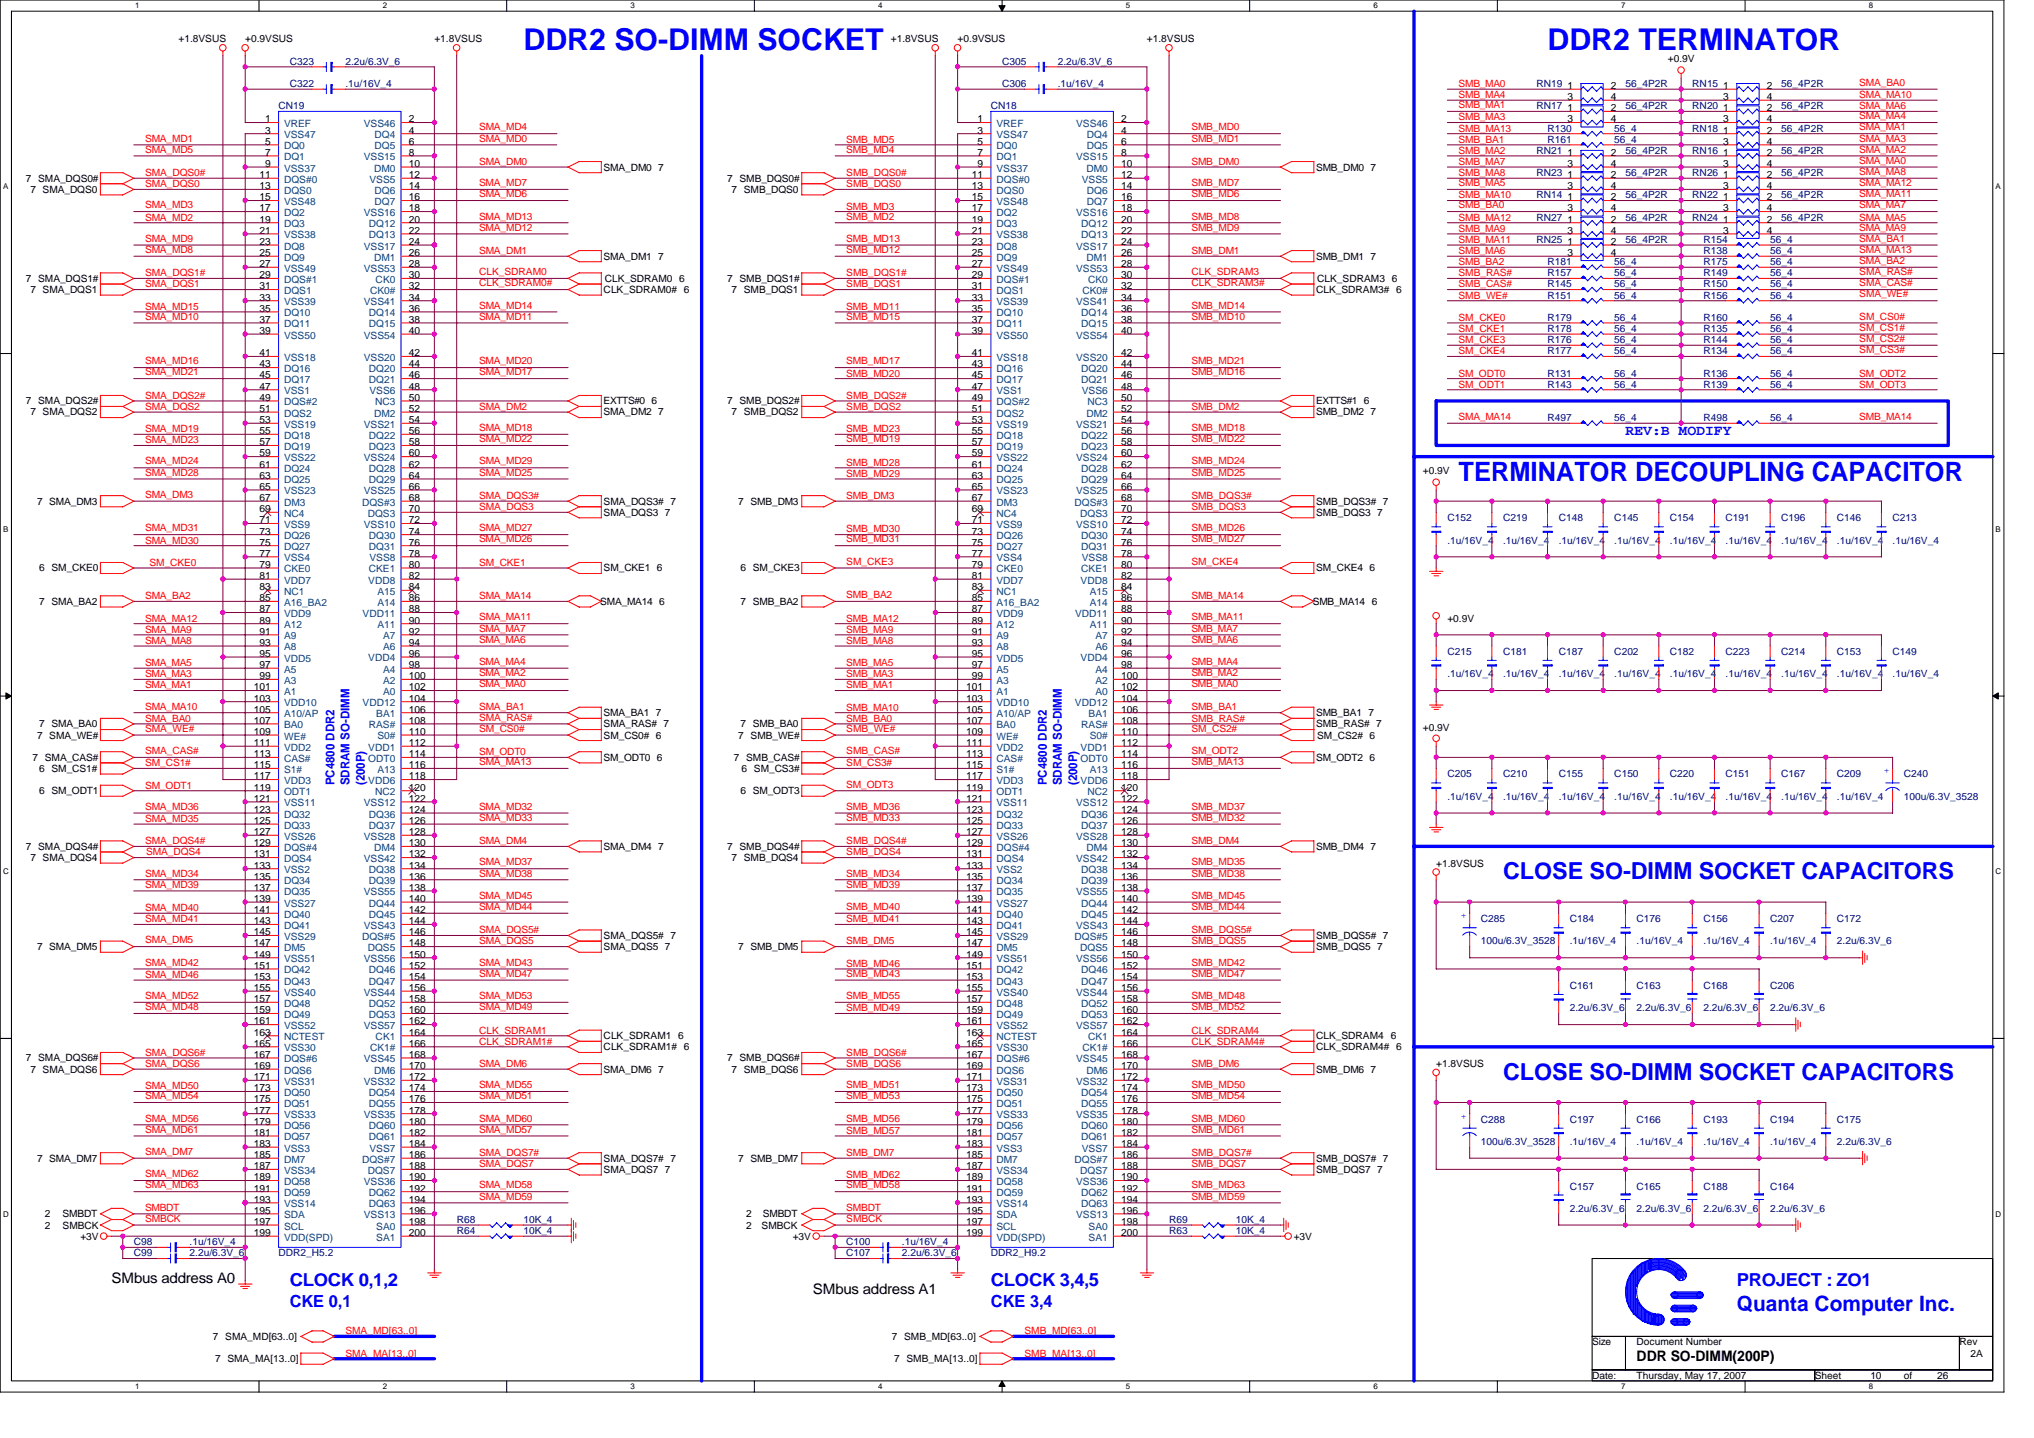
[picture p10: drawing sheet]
<svg xmlns="http://www.w3.org/2000/svg" width="297mm" height="210mm" viewBox="0 0 297 210" stroke-linecap="round" stroke-linejoin="round" font-family="sans-serif">
<defs><g id="words">
<g font-size="4.4" fill="#00f">
<text x="76.5" y="7.3">DDR2 SO-DIMM SOCKET</text>
<text x="226" y="7.3">DDR2 TERMINATOR</text>
</g>
<text font-size="3.9" fill="#00f" x="213" y="70.3">TERMINATOR DECOUPLING CAPACITOR</text>
<g font-size="3.4" fill="#00f">
<text x="219.5" y="128.4">CLOSE SO-DIMM SOCKET CAPACITORS</text>
<text x="219.5" y="157.6">CLOSE SO-DIMM SOCKET CAPACITORS</text>
</g>
<text font-size="3.1" fill="#00f" x="253.6" y="191.4">Quanta Computer Inc.</text>
<g font-size="2.6" fill="#00f">
<text x="42.3" y="187.7">CLOCK 0,1,2</text>
<text x="144.7" y="187.7">CLOCK 3,4,5</text>
<text x="253.6" y="187.7">PROJECT : ZO1</text>
</g>
<g font-size="2.4" fill="#00f">
<text x="42.3" y="190.8">CKE 0,1</text>
<text x="144.7" y="190.8">CKE 3,4</text>
</g>
<text font-size="2.1" fill="#00f" x="237.4" y="63.6">REV:B MODIFY</text>
<g font-size="2.1">
<text x="16.3" y="187.2">SMbus address A0</text>
<text x="118.7" y="188.8">SMbus address A1</text>
<text x="239" y="198.7">DDR SO-DIMM(200P)</text>
</g>
<g font-size="1.8" fill="#00f">
<text x="48.8" y="114.6" transform="rotate(-90 48.8 114.6)">PC4800 DDR2</text>
<text x="51.1" y="114.6" transform="rotate(-90 51.1 114.6)">SDRAM SO-DIMM</text>
<text x="53.3" y="114.6" transform="rotate(-90 53.3 114.6)">(200P)</text>
<text x="152.9" y="114.6" transform="rotate(-90 152.9 114.6)">PC4800 DDR2</text>
<text x="155.1" y="114.6" transform="rotate(-90 155.1 114.6)">SDRAM SO-DIMM</text>
<text x="157.3" y="114.6" transform="rotate(-90 157.3 114.6)">(200P)</text>
</g>
<g font-size="1.5">
<text x="26.1" y="6.2">+1.8VSUS</text>
<text x="35.8" y="6.2">+0.9VSUS</text>
<text x="63.4" y="6.2">+1.8VSUS</text>
<text x="130.1" y="6.2">+1.8VSUS</text>
<text x="139.8" y="6.2">+0.9VSUS</text>
<text x="167.5" y="6.2">+1.8VSUS</text>
<text x="243.6" y="9.1">+0.9V</text>
<text x="38.7" y="17.9">1</text>
<text x="59.7" y="17.9">2</text>
<text x="142.7" y="17.9">1</text>
<text x="163.7" y="17.9">2</text>
<text x="228.9" y="16.2">1</text>
<text x="228.9" y="17.9">3</text>
<text x="228.9" y="13">1</text>
<text x="228.9" y="14.6">3</text>
<text x="235.3" y="16.2">2</text>
<text x="235.3" y="17.9">4</text>
<text x="235.3" y="13">2</text>
<text x="235.3" y="14.6">4</text>
<text x="251.7" y="13">1</text>
<text x="251.7" y="14.6">3</text>
<text x="251.7" y="16.2">1</text>
<text x="251.7" y="17.9">3</text>
<text x="258" y="13">2</text>
<text x="258" y="14.6">4</text>
<text x="258" y="16.2">2</text>
<text x="258" y="17.9">4</text>
<text x="38.7" y="19.5">3</text>
<text x="38.7" y="21.1">5</text>
<text x="38.7" y="22.7">7</text>
<text x="59.7" y="19.5">4</text>
<text x="59.7" y="21.1">6</text>
<text x="59.7" y="22.7">8</text>
<text x="142.7" y="19.5">3</text>
<text x="142.7" y="21.1">5</text>
<text x="142.7" y="22.7">7</text>
<text x="163.7" y="19.5">4</text>
<text x="163.7" y="21.1">6</text>
<text x="163.7" y="22.7">8</text>
<text x="228.9" y="22.7">1</text>
<text x="235.3" y="22.7">2</text>
<text x="251.7" y="19.5">1</text>
<text x="251.7" y="21.1">3</text>
<text x="251.7" y="22.7">1</text>
<text x="258" y="19.5">2</text>
<text x="258" y="21.1">4</text>
<text x="258" y="22.7">2</text>
<text x="3.8" y="26.5">7 SMA_DQS0#</text>
<text x="4.4" y="28.1">7 SMA_DQS0</text>
<text x="37.9" y="26">11</text>
<text x="37.9" y="27.6">13</text>
<text x="37.9" y="29.3">15</text>
<text x="38.7" y="24.4">9</text>
<text x="59.7" y="24.4">10</text>
<text x="59.7" y="26">12</text>
<text x="59.7" y="27.6">14</text>
<text x="59.7" y="29.3">16</text>
<text x="88.2" y="24.9">SMA_DM0 7</text>
<text x="106.2" y="26.5">7 SMB_DQS0#</text>
<text x="106.8" y="28.1">7 SMB_DQS0</text>
<text x="141.9" y="26">11</text>
<text x="141.9" y="27.6">13</text>
<text x="141.9" y="29.3">15</text>
<text x="142.7" y="24.4">9</text>
<text x="163.7" y="24.4">10</text>
<text x="163.7" y="26">12</text>
<text x="163.7" y="27.6">14</text>
<text x="163.7" y="29.3">16</text>
<text x="192.2" y="24.9">SMB_DM0 7</text>
<text x="228.9" y="24.4">3</text>
<text x="228.9" y="26">1</text>
<text x="228.9" y="27.6">3</text>
<text x="228.9" y="29.3">1</text>
<text x="235.3" y="24.4">4</text>
<text x="235.3" y="26">2</text>
<text x="235.3" y="27.6">4</text>
<text x="235.3" y="29.3">2</text>
<text x="251.7" y="29.3">1</text>
<text x="251.7" y="24.4">3</text>
<text x="251.7" y="26">1</text>
<text x="251.7" y="27.6">3</text>
<text x="258" y="29.3">2</text>
<text x="258" y="24.4">4</text>
<text x="258" y="26">2</text>
<text x="258" y="27.6">4</text>
<text x="37.9" y="30.9">17</text>
<text x="37.9" y="32.5">19</text>
<text x="37.9" y="34.1">21</text>
<text x="37.9" y="35.8">23</text>
<text x="59.7" y="30.9">18</text>
<text x="59.7" y="32.5">20</text>
<text x="59.7" y="34.1">22</text>
<text x="59.7" y="35.8">24</text>
<text x="141.9" y="30.9">17</text>
<text x="141.9" y="32.5">19</text>
<text x="141.9" y="34.1">21</text>
<text x="141.9" y="35.8">23</text>
<text x="163.7" y="30.9">18</text>
<text x="163.7" y="32.5">20</text>
<text x="163.7" y="34.1">22</text>
<text x="163.7" y="35.8">24</text>
<text x="228.9" y="32.5">1</text>
<text x="228.9" y="34.1">3</text>
<text x="228.9" y="30.9">3</text>
<text x="228.9" y="35.8">1</text>
<text x="235.3" y="32.5">2</text>
<text x="235.3" y="34.1">4</text>
<text x="235.3" y="30.9">4</text>
<text x="235.3" y="35.8">2</text>
<text x="251.7" y="32.5">1</text>
<text x="251.7" y="34.1">3</text>
<text x="251.7" y="30.9">3</text>
<text x="258" y="32.5">2</text>
<text x="258" y="34.1">4</text>
<text x="258" y="30.9">4</text>
<text x="3.8" y="41.1">7 SMA_DQS1#</text>
<text x="37.9" y="37.4">25</text>
<text x="37.9" y="39">27</text>
<text x="37.9" y="40.6">29</text>
<text x="59.7" y="37.4">26</text>
<text x="59.7" y="39">28</text>
<text x="59.7" y="40.6">30</text>
<text x="88.2" y="37.9">SMA_DM1 7</text>
<text x="88.3" y="41.1">CLK_SDRAM0 6</text>
<text x="106.2" y="41.1">7 SMB_DQS1#</text>
<text x="141.9" y="37.4">25</text>
<text x="141.9" y="39">27</text>
<text x="141.9" y="40.6">29</text>
<text x="163.7" y="37.4">26</text>
<text x="163.7" y="39">28</text>
<text x="163.7" y="40.6">30</text>
<text x="192.2" y="37.9">SMB_DM1 7</text>
<text x="192.4" y="41.1">CLK_SDRAM3 6</text>
<text x="228.9" y="37.4">3</text>
<text x="235.3" y="37.4">4</text>
<text x="4.4" y="42.8">7 SMA_DQS1</text>
<text x="37.9" y="42.2">31</text>
<text x="37.9" y="43.9">33</text>
<text x="37.9" y="45.5">35</text>
<text x="37.9" y="47.1">37</text>
<text x="59.7" y="42.2">32</text>
<text x="59.7" y="43.9">34</text>
<text x="59.7" y="45.5">36</text>
<text x="59.7" y="47.1">38</text>
<text x="88.2" y="42.8">CLK_SDRAM0# 6</text>
<text x="106.8" y="42.8">7 SMB_DQS1</text>
<text x="141.9" y="42.2">31</text>
<text x="141.9" y="43.9">33</text>
<text x="141.9" y="45.5">35</text>
<text x="141.9" y="47.1">37</text>
<text x="163.7" y="42.2">32</text>
<text x="163.7" y="43.9">34</text>
<text x="163.7" y="45.5">36</text>
<text x="163.7" y="47.1">38</text>
<text x="192.2" y="42.8">CLK_SDRAM3# 6</text>
<text x="37.9" y="48.7">39</text>
<text x="37.9" y="52">41</text>
<text x="37.9" y="53.6">43</text>
<text x="59.7" y="48.7">40</text>
<text x="59.7" y="52">42</text>
<text x="59.7" y="53.6">44</text>
<text x="141.9" y="48.7">39</text>
<text x="141.9" y="52">41</text>
<text x="141.9" y="53.6">43</text>
<text x="163.7" y="48.7">40</text>
<text x="163.7" y="52">42</text>
<text x="163.7" y="53.6">44</text>
<text x="3.8" y="59">7 SMA_DQS2#</text>
<text x="37.9" y="55.2">45</text>
<text x="37.9" y="56.9">47</text>
<text x="37.9" y="58.5">49</text>
<text x="59.7" y="55.2">46</text>
<text x="59.7" y="56.9">48</text>
<text x="59.7" y="58.5">50</text>
<text x="88.2" y="59">EXTTS#0 6</text>
<text x="106.2" y="59">7 SMB_DQS2#</text>
<text x="141.9" y="55.2">45</text>
<text x="141.9" y="56.9">47</text>
<text x="141.9" y="58.5">49</text>
<text x="163.7" y="55.2">46</text>
<text x="163.7" y="56.9">48</text>
<text x="163.7" y="58.5">50</text>
<text x="192.2" y="59">EXTTS#1 6</text>
<text x="4.4" y="60.6">7 SMA_DQS2</text>
<text x="37.9" y="60.1">51</text>
<text x="37.9" y="61.8">53</text>
<text x="37.9" y="63.4">55</text>
<text x="37.9" y="65">57</text>
<text x="59.7" y="60.1">52</text>
<text x="59.7" y="61.8">54</text>
<text x="59.7" y="63.4">56</text>
<text x="59.7" y="65">58</text>
<text x="88.2" y="60.6">SMA_DM2 7</text>
<text x="106.8" y="60.6">7 SMB_DQS2</text>
<text x="141.9" y="60.1">51</text>
<text x="141.9" y="61.8">53</text>
<text x="141.9" y="63.4">55</text>
<text x="141.9" y="65">57</text>
<text x="163.7" y="60.1">52</text>
<text x="163.7" y="61.8">54</text>
<text x="163.7" y="63.4">56</text>
<text x="163.7" y="65">58</text>
<text x="192.2" y="60.6">SMB_DM2 7</text>
<text x="37.9" y="66.6">59</text>
<text x="37.9" y="68.3">61</text>
<text x="37.9" y="69.9">63</text>
<text x="37.9" y="71.5">65</text>
<text x="59.7" y="66.6">60</text>
<text x="59.7" y="68.3">62</text>
<text x="59.7" y="69.9">64</text>
<text x="59.7" y="71.5">66</text>
<text x="141.9" y="66.6">59</text>
<text x="141.9" y="68.3">61</text>
<text x="141.9" y="69.9">63</text>
<text x="141.9" y="71.5">65</text>
<text x="163.7" y="66.6">60</text>
<text x="163.7" y="68.3">62</text>
<text x="163.7" y="69.9">64</text>
<text x="163.7" y="71.5">66</text>
<text x="207.8" y="69.3">+0.9V</text>
<text x="5.4" y="73.7">7 SMA_DM3</text>
<text x="37.9" y="73.1">67</text>
<text x="37.9" y="74.8">69</text>
<text x="37.9" y="76.4">71</text>
<text x="59.7" y="73.1">68</text>
<text x="59.7" y="74.8">70</text>
<text x="59.7" y="76.4">72</text>
<text x="88.2" y="75.3">SMA_DQS3 7</text>
<text x="88.2" y="73.7">SMA_DQS3# 7</text>
<text x="107.8" y="73.7">7 SMB_DM3</text>
<text x="141.9" y="73.1">67</text>
<text x="141.9" y="74.8">69</text>
<text x="141.9" y="76.4">71</text>
<text x="163.7" y="73.1">68</text>
<text x="163.7" y="74.8">70</text>
<text x="163.7" y="76.4">72</text>
<text x="192.2" y="73.7">SMB_DQS3# 7</text>
<text x="192.2" y="75.3">SMB_DQS3 7</text>
<text x="5.7" y="83.4">6 SM_CKE0</text>
<text x="37.9" y="78">73</text>
<text x="37.9" y="79.6">75</text>
<text x="37.9" y="81.3">77</text>
<text x="37.9" y="82.9">79</text>
<text x="59.7" y="78">74</text>
<text x="59.7" y="79.6">76</text>
<text x="59.7" y="81.3">78</text>
<text x="59.7" y="82.9">80</text>
<text x="88.2" y="83.4">SM_CKE1 6</text>
<text x="108.1" y="83.4">6 SM_CKE3</text>
<text x="141.9" y="78">73</text>
<text x="141.9" y="79.6">75</text>
<text x="141.9" y="81.3">77</text>
<text x="141.9" y="82.9">79</text>
<text x="163.7" y="78">74</text>
<text x="163.7" y="79.6">76</text>
<text x="163.7" y="81.3">78</text>
<text x="163.7" y="82.9">80</text>
<text x="192.2" y="83.4">SM_CKE4 6</text>
<text x="5.7" y="88.3">7 SMA_BA2</text>
<text x="37.9" y="84.5">81</text>
<text x="37.9" y="86.1">83</text>
<text x="37.9" y="87.8">85</text>
<text x="37.9" y="89.4">87</text>
<text x="59.7" y="84.5">82</text>
<text x="59.7" y="86.1">84</text>
<text x="59.7" y="87.8">86</text>
<text x="59.7" y="89.4">88</text>
<text x="87.7" y="88.3">SMA_MA14 6</text>
<text x="108.1" y="88.3">7 SMB_BA2</text>
<text x="141.9" y="84.5">81</text>
<text x="141.9" y="86.1">83</text>
<text x="141.9" y="87.8">85</text>
<text x="141.9" y="89.4">87</text>
<text x="163.7" y="84.5">82</text>
<text x="163.7" y="86.1">84</text>
<text x="163.7" y="87.8">86</text>
<text x="163.7" y="89.4">88</text>
<text x="191.7" y="88.3">SMB_MA14 6</text>
<text x="37.9" y="91">89</text>
<text x="37.9" y="92.6">91</text>
<text x="37.9" y="94.3">93</text>
<text x="37.9" y="95.9">95</text>
<text x="59.7" y="91">90</text>
<text x="59.7" y="92.6">92</text>
<text x="59.7" y="94.3">94</text>
<text x="59.7" y="95.9">96</text>
<text x="141.9" y="91">89</text>
<text x="141.9" y="92.6">91</text>
<text x="141.9" y="94.3">93</text>
<text x="141.9" y="95.9">95</text>
<text x="163.7" y="91">90</text>
<text x="163.7" y="92.6">92</text>
<text x="163.7" y="94.3">94</text>
<text x="163.7" y="95.9">96</text>
<text x="211.4" y="90.7">+0.9V</text>
<text x="37.1" y="100.8">101</text>
<text x="37.9" y="97.5">97</text>
<text x="37.9" y="99.1">99</text>
<text x="59.7" y="97.5">98</text>
<text x="59.7" y="99.1">100</text>
<text x="59.7" y="100.8">102</text>
<text x="141.1" y="100.8">101</text>
<text x="141.9" y="97.5">97</text>
<text x="141.9" y="99.1">99</text>
<text x="163.7" y="97.5">98</text>
<text x="163.7" y="99.1">100</text>
<text x="163.7" y="100.8">102</text>
<text x="5.4" y="107.8">7 SMA_WE#</text>
<text x="5.7" y="106.2">7 SMA_BA0</text>
<text x="37.1" y="102.4">103</text>
<text x="37.1" y="104">105</text>
<text x="37.1" y="105.6">107</text>
<text x="37.1" y="107.3">109</text>
<text x="59.7" y="102.4">104</text>
<text x="59.7" y="104">106</text>
<text x="59.7" y="105.6">108</text>
<text x="59.7" y="107.3">110</text>
<text x="88.2" y="104.5">SMA_BA1 7</text>
<text x="88.2" y="106.2">SMA_RAS# 7</text>
<text x="88.2" y="107.8">SM_CS0# 6</text>
<text x="107.8" y="107.8">7 SMB_WE#</text>
<text x="108.1" y="106.2">7 SMB_BA0</text>
<text x="141.1" y="102.4">103</text>
<text x="141.1" y="104">105</text>
<text x="141.1" y="105.6">107</text>
<text x="141.1" y="107.3">109</text>
<text x="163.7" y="102.4">104</text>
<text x="163.7" y="104">106</text>
<text x="163.7" y="105.6">108</text>
<text x="163.7" y="107.3">110</text>
<text x="192.2" y="104.5">SMB_BA1 7</text>
<text x="192.2" y="106.2">SMB_RAS# 7</text>
<text x="192.4" y="107.8">SM_CS2# 6</text>
<text x="207.8" y="106.7">+0.9V</text>
<text x="4.8" y="111">7 SMA_CAS#</text>
<text x="5.7" y="112.7">6 SM_CS1#</text>
<text x="37.1" y="108.9">111</text>
<text x="37.1" y="110.5">113</text>
<text x="37.1" y="112.1">115</text>
<text x="37.1" y="113.8">117</text>
<text x="59.7" y="108.9">112</text>
<text x="59.7" y="110.5">114</text>
<text x="59.7" y="112.1">116</text>
<text x="59.7" y="113.8">118</text>
<text x="88.2" y="111">SM_ODT0 6</text>
<text x="107.2" y="111">7 SMB_CAS#</text>
<text x="108.3" y="112.7">6 SM_CS3#</text>
<text x="141.1" y="108.9">111</text>
<text x="141.1" y="110.5">113</text>
<text x="141.1" y="112.1">115</text>
<text x="141.1" y="113.8">117</text>
<text x="163.7" y="108.9">112</text>
<text x="163.7" y="110.5">114</text>
<text x="163.7" y="112.1">116</text>
<text x="163.7" y="113.8">118</text>
<text x="192.2" y="111">SM_ODT2 6</text>
<text x="5.7" y="115.9">6 SM_ODT1</text>
<text x="37.1" y="115.4">119</text>
<text x="37.1" y="117">121</text>
<text x="37.1" y="118.7">123</text>
<text x="59.7" y="115.4">120</text>
<text x="59.7" y="117">122</text>
<text x="59.7" y="118.7">124</text>
<text x="108.1" y="115.9">6 SM_ODT3</text>
<text x="141.1" y="115.4">119</text>
<text x="141.1" y="117">121</text>
<text x="141.1" y="118.7">123</text>
<text x="163.7" y="115.4">120</text>
<text x="163.7" y="117">122</text>
<text x="163.7" y="118.7">124</text>
<text x="3.8" y="124.1">7 SMA_DQS4#</text>
<text x="4.4" y="125.7">7 SMA_DQS4</text>
<text x="37.1" y="120.3">125</text>
<text x="37.1" y="121.9">127</text>
<text x="37.1" y="123.5">129</text>
<text x="37.1" y="125.2">131</text>
<text x="59.7" y="120.3">126</text>
<text x="59.7" y="121.9">128</text>
<text x="59.7" y="123.5">130</text>
<text x="59.7" y="125.2">132</text>
<text x="88.2" y="124.1">SMA_DM4 7</text>
<text x="106.2" y="124.1">7 SMB_DQS4#</text>
<text x="106.8" y="125.7">7 SMB_DQS4</text>
<text x="141.1" y="120.3">125</text>
<text x="141.1" y="121.9">127</text>
<text x="141.1" y="123.5">129</text>
<text x="141.1" y="125.2">131</text>
<text x="163.7" y="120.3">126</text>
<text x="163.7" y="121.9">128</text>
<text x="163.7" y="123.5">130</text>
<text x="163.7" y="125.2">132</text>
<text x="192.2" y="124.1">SMB_DM4 7</text>
<text x="37.1" y="126.8">133</text>
<text x="37.1" y="128.4">135</text>
<text x="37.1" y="130">137</text>
<text x="37.1" y="131.7">139</text>
<text x="59.7" y="126.8">134</text>
<text x="59.7" y="128.4">136</text>
<text x="59.7" y="130">138</text>
<text x="59.7" y="131.7">140</text>
<text x="141.1" y="126.8">133</text>
<text x="141.1" y="128.4">135</text>
<text x="141.1" y="130">137</text>
<text x="141.1" y="131.7">139</text>
<text x="163.7" y="126.8">134</text>
<text x="163.7" y="128.4">136</text>
<text x="163.7" y="130">138</text>
<text x="163.7" y="131.7">140</text>
<text x="209.7" y="126.5">+1.8VSUS</text>
<text x="37.1" y="133.3">141</text>
<text x="37.1" y="134.9">143</text>
<text x="37.1" y="136.5">145</text>
<text x="59.7" y="133.3">142</text>
<text x="59.7" y="134.9">144</text>
<text x="59.7" y="136.5">146</text>
<text x="88.2" y="137.1">SMA_DQS5# 7</text>
<text x="141.1" y="133.3">141</text>
<text x="141.1" y="134.9">143</text>
<text x="141.1" y="136.5">145</text>
<text x="163.7" y="133.3">142</text>
<text x="163.7" y="134.9">144</text>
<text x="163.7" y="136.5">146</text>
<text x="192.2" y="137.1">SMB_DQS5# 7</text>
<text x="5.4" y="138.7">7 SMA_DM5</text>
<text x="37.1" y="138.2">147</text>
<text x="37.1" y="139.8">149</text>
<text x="37.1" y="141.4">151</text>
<text x="37.1" y="143">153</text>
<text x="59.7" y="138.2">148</text>
<text x="59.7" y="139.8">150</text>
<text x="59.7" y="141.4">152</text>
<text x="59.7" y="143">154</text>
<text x="88.2" y="138.7">SMA_DQS5 7</text>
<text x="107.8" y="138.7">7 SMB_DM5</text>
<text x="141.1" y="138.2">147</text>
<text x="141.1" y="139.8">149</text>
<text x="141.1" y="141.4">151</text>
<text x="141.1" y="143">153</text>
<text x="163.7" y="138.2">148</text>
<text x="163.7" y="139.8">150</text>
<text x="163.7" y="141.4">152</text>
<text x="163.7" y="143">154</text>
<text x="192.2" y="138.7">SMB_DQS5 7</text>
<text x="37.1" y="144.7">155</text>
<text x="37.1" y="146.3">157</text>
<text x="37.1" y="147.9">159</text>
<text x="37.1" y="149.5">161</text>
<text x="59.7" y="144.7">156</text>
<text x="59.7" y="146.3">158</text>
<text x="59.7" y="147.9">160</text>
<text x="59.7" y="149.5">162</text>
<text x="141.1" y="144.7">155</text>
<text x="141.1" y="146.3">157</text>
<text x="141.1" y="147.9">159</text>
<text x="141.1" y="149.5">161</text>
<text x="163.7" y="144.7">156</text>
<text x="163.7" y="146.3">158</text>
<text x="163.7" y="147.9">160</text>
<text x="163.7" y="149.5">162</text>
<text x="3.8" y="154.9">7 SMA_DQS6#</text>
<text x="37.1" y="151.2">163</text>
<text x="37.1" y="152.8">165</text>
<text x="37.1" y="154.4">167</text>
<text x="59.7" y="151.2">164</text>
<text x="59.7" y="152.8">166</text>
<text x="59.7" y="154.4">168</text>
<text x="88.2" y="153.3">CLK_SDRAM1# 6</text>
<text x="88.2" y="151.7">CLK_SDRAM1 6</text>
<text x="106.2" y="154.9">7 SMB_DQS6#</text>
<text x="141.1" y="151.2">163</text>
<text x="141.1" y="152.8">165</text>
<text x="141.1" y="154.4">167</text>
<text x="163.7" y="151.2">164</text>
<text x="163.7" y="152.8">166</text>
<text x="163.7" y="154.4">168</text>
<text x="192.2" y="151.7">CLK_SDRAM4 6</text>
<text x="192.2" y="153.3">CLK_SDRAM4# 6</text>
<text x="209.7" y="155.7">+1.8VSUS</text>
<text x="4.4" y="156.6">7 SMA_DQS6</text>
<text x="37.1" y="156">169</text>
<text x="37.1" y="157.7">171</text>
<text x="37.1" y="159.3">173</text>
<text x="37.1" y="160.9">175</text>
<text x="59.7" y="156">170</text>
<text x="59.7" y="157.7">172</text>
<text x="59.7" y="159.3">174</text>
<text x="59.7" y="160.9">176</text>
<text x="88.2" y="156.6">SMA_DM6 7</text>
<text x="106.8" y="156.6">7 SMB_DQS6</text>
<text x="141.1" y="156">169</text>
<text x="141.1" y="157.7">171</text>
<text x="141.1" y="159.3">173</text>
<text x="141.1" y="160.9">175</text>
<text x="163.7" y="156">170</text>
<text x="163.7" y="157.7">172</text>
<text x="163.7" y="159.3">174</text>
<text x="163.7" y="160.9">176</text>
<text x="192.2" y="156.6">SMB_DM6 7</text>
<text x="37.1" y="164.2">179</text>
<text x="37.1" y="165.8">181</text>
<text x="37.1" y="167.4">183</text>
<text x="37.1" y="162.5">177</text>
<text x="59.7" y="162.5">178</text>
<text x="59.7" y="164.2">180</text>
<text x="59.7" y="165.8">182</text>
<text x="59.7" y="167.4">184</text>
<text x="141.1" y="164.2">179</text>
<text x="141.1" y="165.8">181</text>
<text x="141.1" y="167.4">183</text>
<text x="141.1" y="162.5">177</text>
<text x="163.7" y="162.5">178</text>
<text x="163.7" y="164.2">180</text>
<text x="163.7" y="165.8">182</text>
<text x="163.7" y="167.4">184</text>
<text x="5.4" y="169.6">7 SMA_DM7</text>
<text x="37.1" y="169">185</text>
<text x="37.1" y="170.7">187</text>
<text x="37.1" y="172.3">189</text>
<text x="37.1" y="173.9">191</text>
<text x="59.7" y="169">186</text>
<text x="59.7" y="170.7">188</text>
<text x="59.7" y="172.3">190</text>
<text x="59.7" y="173.9">192</text>
<text x="88.2" y="169.6">SMA_DQS7# 7</text>
<text x="88.2" y="171.2">SMA_DQS7 7</text>
<text x="107.8" y="169.6">7 SMB_DM7</text>
<text x="141.1" y="169">185</text>
<text x="141.1" y="170.7">187</text>
<text x="141.1" y="172.3">189</text>
<text x="141.1" y="173.9">191</text>
<text x="163.7" y="169">186</text>
<text x="163.7" y="170.7">188</text>
<text x="163.7" y="172.3">190</text>
<text x="163.7" y="173.9">192</text>
<text x="192.2" y="169.6">SMB_DQS7# 7</text>
<text x="192.2" y="171.2">SMB_DQS7 7</text>
<text x="6.5" y="177.7">2</text>
<text x="6.5" y="179.3">2</text>
<text x="9.1" y="177.7">SMBDT</text>
<text x="9.1" y="179.3">SMBCK</text>
<text x="37.1" y="175.6">193</text>
<text x="37.1" y="177.2">195</text>
<text x="37.1" y="178.8">197</text>
<text x="59.7" y="175.6">194</text>
<text x="59.7" y="177.2">196</text>
<text x="59.7" y="178.8">198</text>
<text x="109" y="179.3">2</text>
<text x="109" y="177.7">2</text>
<text x="111.2" y="179.3">SMBCK</text>
<text x="111.4" y="177.7">SMBDT</text>
<text x="141.1" y="175.6">193</text>
<text x="141.1" y="177.2">195</text>
<text x="141.1" y="178.8">197</text>
<text x="163.7" y="175.6">194</text>
<text x="163.7" y="177.2">196</text>
<text x="163.7" y="178.8">198</text>
<text x="11.7" y="181">+3V</text>
<text x="37.1" y="180.4">199</text>
<text x="59.7" y="180.4">200</text>
<text x="115.8" y="181">+3V</text>
<text x="141.1" y="180.4">199</text>
<text x="163.7" y="180.4">200</text>
<text x="188.9" y="181">+3V</text>
<text x="31.1" y="195.6">7 SMA_MD[63..0]</text>
<text x="130.3" y="195.6">7 SMB_MD[63..0]</text>
<text x="232.5" y="196.4">Size</text>
<text x="239" y="196.4">Document Number</text>
<text x="286.1" y="196.4">Rev</text>
<text x="31.4" y="198.8">7 SMA_MA[13..0]</text>
<text x="130.6" y="198.8">7 SMB_MA[13..0]</text>
<text x="232.5" y="201.3">Date:</text>
<text x="239" y="201.3">Thursday, May 17, 2007</text>
<text x="265" y="201.3">Sheet</text>
<text x="273.2" y="201.3">10</text>
<text x="278" y="201.3">of</text>
<text x="282.9" y="201.3">26</text>
<text x="287.8" y="198">2A</text>
</g>
<g font-size="1.5" fill="#000080">
<text x="42.3" y="9.4">C323</text>
<text x="50.4" y="9.4">2.2u/6.3V_6</text>
<text x="146.3" y="9.4">C305</text>
<text x="154.5" y="9.4">2.2u/6.3V_6</text>
<text x="40.7" y="15.9">CN19</text>
<text x="42.3" y="12.7">C322</text>
<text x="50.4" y="12.7">.1u/16V_4</text>
<text x="144.7" y="15.9">CN18</text>
<text x="146.3" y="12.7">C306</text>
<text x="154.5" y="12.7">.1u/16V_4</text>
<text x="224.4" y="15.9">RN17</text>
<text x="224.4" y="12.7">RN19</text>
<text x="237.4" y="15.9">56_4P2R</text>
<text x="237.4" y="12.7">56_4P2R</text>
<text x="247.1" y="12.7">RN15</text>
<text x="247.1" y="15.9">RN20</text>
<text x="260.1" y="12.7">56_4P2R</text>
<text x="260.1" y="15.9">56_4P2R</text>
<text x="224.4" y="22.5">RN21</text>
<text x="226" y="19.2">R130</text>
<text x="226" y="20.8">R161</text>
<text x="235.7" y="19.2">56_4</text>
<text x="235.7" y="20.8">56_4</text>
<text x="237.4" y="22.5">56_4P2R</text>
<text x="247.1" y="19.2">RN18</text>
<text x="247.1" y="22.5">RN16</text>
<text x="260.1" y="19.2">56_4P2R</text>
<text x="260.1" y="22.5">56_4P2R</text>
<text x="224.4" y="25.7">RN23</text>
<text x="224.4" y="29">RN14</text>
<text x="237.4" y="25.7">56_4P2R</text>
<text x="237.4" y="29">56_4P2R</text>
<text x="247.1" y="29">RN22</text>
<text x="247.1" y="25.7">RN26</text>
<text x="260.1" y="29">56_4P2R</text>
<text x="260.1" y="25.7">56_4P2R</text>
<text x="224.4" y="32.2">RN27</text>
<text x="224.4" y="35.5">RN25</text>
<text x="237.4" y="32.2">56_4P2R</text>
<text x="237.4" y="35.5">56_4P2R</text>
<text x="247.1" y="32.2">RN24</text>
<text x="248.8" y="35.5">R154</text>
<text x="258.5" y="35.5">56_4</text>
<text x="260.1" y="32.2">56_4P2R</text>
<text x="226" y="42">R145</text>
<text x="226" y="38.7">R181</text>
<text x="226" y="40.3">R157</text>
<text x="235.7" y="42">56_4</text>
<text x="235.7" y="38.7">56_4</text>
<text x="235.7" y="40.3">56_4</text>
<text x="248.8" y="38.7">R175</text>
<text x="248.8" y="42">R150</text>
<text x="248.8" y="40.3">R149</text>
<text x="248.8" y="37.1">R138</text>
<text x="258.5" y="38.7">56_4</text>
<text x="258.5" y="42">56_4</text>
<text x="258.5" y="40.3">56_4</text>
<text x="258.5" y="37.1">56_4</text>
<text x="226" y="43.6">R151</text>
<text x="226" y="46.8">R179</text>
<text x="235.7" y="43.6">56_4</text>
<text x="235.7" y="46.8">56_4</text>
<text x="248.8" y="46.8">R160</text>
<text x="248.8" y="43.6">R156</text>
<text x="258.5" y="46.8">56_4</text>
<text x="258.5" y="43.6">56_4</text>
<text x="226" y="50.1">R176</text>
<text x="226" y="51.7">R177</text>
<text x="226" y="48.5">R178</text>
<text x="235.7" y="50.1">56_4</text>
<text x="235.7" y="51.7">56_4</text>
<text x="235.7" y="48.5">56_4</text>
<text x="248.8" y="50.1">R144</text>
<text x="248.8" y="51.7">R134</text>
<text x="248.8" y="48.5">R135</text>
<text x="258.5" y="50.1">56_4</text>
<text x="258.5" y="51.7">56_4</text>
<text x="258.5" y="48.5">56_4</text>
<text x="226" y="55">R131</text>
<text x="226" y="56.6">R143</text>
<text x="235.7" y="55">56_4</text>
<text x="235.7" y="56.6">56_4</text>
<text x="248.8" y="55">R136</text>
<text x="248.8" y="56.6">R139</text>
<text x="258.5" y="55">56_4</text>
<text x="258.5" y="56.6">56_4</text>
<text x="226" y="61.5">R497</text>
<text x="235.7" y="61.5">56_4</text>
<text x="248.8" y="61.5">R498</text>
<text x="258.5" y="61.5">56_4</text>
<text x="211.4" y="76.1">C152</text>
<text x="219.5" y="76.1">C219</text>
<text x="227.6" y="76.1">C148</text>
<text x="235.8" y="76.1">C145</text>
<text x="243.9" y="76.1">C154</text>
<text x="252" y="76.1">C191</text>
<text x="260.1" y="76.1">C196</text>
<text x="268.3" y="76.1">C146</text>
<text x="276.4" y="76.1">C213</text>
<text x="211.4" y="79.4">.1u/16V_4</text>
<text x="219.5" y="79.4">.1u/16V_4</text>
<text x="227.6" y="79.4">.1u/16V_4</text>
<text x="235.8" y="79.4">.1u/16V_4</text>
<text x="243.9" y="79.4">.1u/16V_4</text>
<text x="252" y="79.4">.1u/16V_4</text>
<text x="260.1" y="79.4">.1u/16V_4</text>
<text x="268.3" y="79.4">.1u/16V_4</text>
<text x="276.4" y="79.4">.1u/16V_4</text>
<text x="211.4" y="95.6">C215</text>
<text x="219.5" y="95.6">C181</text>
<text x="227.6" y="95.6">C187</text>
<text x="235.8" y="95.6">C202</text>
<text x="243.9" y="95.6">C182</text>
<text x="252" y="95.6">C223</text>
<text x="260.1" y="95.6">C214</text>
<text x="268.3" y="95.6">C153</text>
<text x="276.4" y="95.6">C149</text>
<text x="211.4" y="98.8">.1u/16V_4</text>
<text x="219.5" y="98.8">.1u/16V_4</text>
<text x="227.6" y="98.8">.1u/16V_4</text>
<text x="235.8" y="98.8">.1u/16V_4</text>
<text x="243.9" y="98.8">.1u/16V_4</text>
<text x="252" y="98.8">.1u/16V_4</text>
<text x="260.1" y="98.8">.1u/16V_4</text>
<text x="268.3" y="98.8">.1u/16V_4</text>
<text x="276.4" y="98.8">.1u/16V_4</text>
<text x="211.4" y="113.5">C205</text>
<text x="219.5" y="113.5">C210</text>
<text x="227.6" y="113.5">C155</text>
<text x="235.8" y="113.5">C150</text>
<text x="243.9" y="113.5">C220</text>
<text x="252" y="113.5">C151</text>
<text x="260.1" y="113.5">C167</text>
<text x="268.3" y="113.5">C209</text>
<text x="278" y="113.5">C240</text>
<text x="211.4" y="116.7">.1u/16V_4</text>
<text x="219.5" y="116.7">.1u/16V_4</text>
<text x="227.6" y="116.7">.1u/16V_4</text>
<text x="235.8" y="116.7">.1u/16V_4</text>
<text x="243.9" y="116.7">.1u/16V_4</text>
<text x="252" y="116.7">.1u/16V_4</text>
<text x="260.1" y="116.7">.1u/16V_4</text>
<text x="268.3" y="116.7">.1u/16V_4</text>
<text x="278" y="116.7">100u/6.3V_3528</text>
<text x="216.3" y="134.6">C285</text>
<text x="216.3" y="137.9">100u/6.3V_3528</text>
<text x="229.3" y="137.9">.1u/16V_4</text>
<text x="229.3" y="134.6">C184</text>
<text x="239" y="137.9">.1u/16V_4</text>
<text x="239" y="134.6">C176</text>
<text x="248.8" y="137.9">.1u/16V_4</text>
<text x="248.8" y="134.6">C156</text>
<text x="258.5" y="137.9">.1u/16V_4</text>
<text x="258.5" y="134.6">C207</text>
<text x="268.3" y="137.9">2.2u/6.3V_6</text>
<text x="268.3" y="134.6">C172</text>
<text x="229.3" y="147.6">2.2u/6.3V_6</text>
<text x="229.3" y="144.4">C161</text>
<text x="239" y="147.6">2.2u/6.3V_6</text>
<text x="239" y="144.4">C163</text>
<text x="248.8" y="147.6">2.2u/6.3V_6</text>
<text x="248.8" y="144.4">C168</text>
<text x="258.5" y="147.6">2.2u/6.3V_6</text>
<text x="258.5" y="144.4">C206</text>
<text x="216.3" y="163.9">C288</text>
<text x="216.3" y="167.1">100u/6.3V_3528</text>
<text x="229.3" y="167.1">.1u/16V_4</text>
<text x="229.3" y="163.9">C197</text>
<text x="239" y="167.1">.1u/16V_4</text>
<text x="239" y="163.9">C166</text>
<text x="248.8" y="167.1">.1u/16V_4</text>
<text x="248.8" y="163.9">C193</text>
<text x="258.5" y="167.1">.1u/16V_4</text>
<text x="258.5" y="163.9">C194</text>
<text x="268.3" y="167.1">2.2u/6.3V_6</text>
<text x="268.3" y="163.9">C175</text>
<text x="229.3" y="173.6">C157</text>
<text x="239" y="173.6">C165</text>
<text x="248.8" y="173.6">C188</text>
<text x="258.5" y="173.6">C164</text>
<text x="66.7" y="178.5">R68</text>
<text x="76.4" y="178.5">10K_4</text>
<text x="170.7" y="178.5">R69</text>
<text x="180.5" y="178.5">10K_4</text>
<text x="229.3" y="176.9">2.2u/6.3V_6</text>
<text x="239" y="176.9">2.2u/6.3V_6</text>
<text x="248.8" y="176.9">2.2u/6.3V_6</text>
<text x="258.5" y="176.9">2.2u/6.3V_6</text>
<text x="19.6" y="183.4">C99</text>
<text x="19.6" y="181.8">C98</text>
<text x="27.7" y="183.4">2.2u/6.3V_6</text>
<text x="27.7" y="181.8">.1u/16V_4</text>
<text x="40.7" y="183.4">DDR2_H5.2</text>
<text x="66.7" y="180.1">R64</text>
<text x="76.4" y="180.1">10K_4</text>
<text x="123.6" y="181.8">C100</text>
<text x="123.6" y="183.4">C107</text>
<text x="131.7" y="181.8">.1u/16V_4</text>
<text x="131.7" y="183.4">2.2u/6.3V_6</text>
<text x="144.7" y="183.4">DDR2_H9.2</text>
<text x="170.7" y="180.1">R63</text>
<text x="180.5" y="180.1">10K_4</text>
</g>
<g font-size="1.5" fill="#f00">
<text x="213" y="12.7">SMB_MA0</text>
<text x="213" y="14.3">SMB_MA4</text>
<text x="213" y="15.8">SMB_MA1</text>
<text x="213" y="17.6">SMB_MA3</text>
<text x="271.5" y="12.5">SMA_BA0</text>
<text x="271.5" y="14.3">SMA_MA10</text>
<text x="271.5" y="15.9">SMA_MA6</text>
<text x="271.5" y="17.4">SMA_MA4</text>
<text x="21.2" y="20.7">SMA_MD1</text>
<text x="21.2" y="22.3">SMA_MD5</text>
<text x="70" y="20.7">SMA_MD0</text>
<text x="70" y="19">SMA_MD4</text>
<text x="123.6" y="20.8">SMB_MD5</text>
<text x="123.6" y="22.3">SMB_MD4</text>
<text x="174" y="19">SMB_MD0</text>
<text x="174" y="20.7">SMB_MD1</text>
<text x="213" y="20.8">SMB_BA1</text>
<text x="213" y="19.2">SMB_MA13</text>
<text x="213" y="22.5">SMB_MA2</text>
<text x="271.5" y="19">SMA_MA1</text>
<text x="271.5" y="20.7">SMA_MA3</text>
<text x="271.5" y="23.9">SMA_MA0</text>
<text x="271.5" y="22.3">SMA_MA2</text>
<text x="21.2" y="27.3">SMA_DQS0</text>
<text x="21.2" y="25.7">SMA_DQS0#</text>
<text x="70" y="27.2">SMA_MD7</text>
<text x="70" y="28.8">SMA_MD6</text>
<text x="70" y="24.1">SMA_DM0</text>
<text x="123.6" y="27.3">SMB_DQS0</text>
<text x="123.6" y="25.7">SMB_DQS0#</text>
<text x="174" y="27.2">SMB_MD7</text>
<text x="174" y="28.8">SMB_MD6</text>
<text x="174" y="24.1">SMB_DM0</text>
<text x="213" y="25.7">SMB_MA8</text>
<text x="213" y="29">SMB_MA10</text>
<text x="213" y="24.1">SMB_MA7</text>
<text x="213" y="27.2">SMB_MA5</text>
<text x="271.5" y="27.2">SMA_MA12</text>
<text x="271.5" y="25.5">SMA_MA8</text>
<text x="271.5" y="28.8">SMA_MA11</text>
<text x="21.2" y="30.4">SMA_MD3</text>
<text x="21.2" y="32.2">SMA_MD2</text>
<text x="21.2" y="35.3">SMA_MD9</text>
<text x="70" y="33.7">SMA_MD12</text>
<text x="70" y="32">SMA_MD13</text>
<text x="123.6" y="30.6">SMB_MD3</text>
<text x="123.6" y="32">SMB_MD2</text>
<text x="123.6" y="35.3">SMB_MD13</text>
<text x="174" y="32">SMB_MD8</text>
<text x="174" y="33.7">SMB_MD9</text>
<text x="213" y="30.4">SMB_BA0</text>
<text x="213" y="35.5">SMB_MA11</text>
<text x="213" y="32.2">SMB_MA12</text>
<text x="213" y="33.8">SMB_MA9</text>
<text x="271.5" y="33.7">SMA_MA9</text>
<text x="271.5" y="32.2">SMA_MA5</text>
<text x="271.5" y="35.3">SMA_BA1</text>
<text x="271.5" y="30.4">SMA_MA7</text>
<text x="21.2" y="36.9">SMA_MD8</text>
<text x="21.2" y="40.3">SMA_DQS1#</text>
<text x="21.2" y="42">SMA_DQS1</text>
<text x="70" y="37.1">SMA_DM1</text>
<text x="70" y="40.2">CLK_SDRAM0</text>
<text x="70" y="41.8">CLK_SDRAM0#</text>
<text x="123.6" y="40.3">SMB_DQS1#</text>
<text x="123.6" y="42">SMB_DQS1</text>
<text x="123.6" y="36.9">SMB_MD12</text>
<text x="174" y="40.2">CLK_SDRAM3</text>
<text x="174" y="41.8">CLK_SDRAM3#</text>
<text x="174" y="37.1">SMB_DM1</text>
<text x="213" y="38.7">SMB_BA2</text>
<text x="213" y="42">SMB_CAS#</text>
<text x="213" y="40.3">SMB_RAS#</text>
<text x="213" y="37.1">SMB_MA6</text>
<text x="271.5" y="38.5">SMA_BA2</text>
<text x="271.5" y="36.9">SMA_MA13</text>
<text x="271.5" y="40.2">SMA_RAS#</text>
<text x="271.5" y="41.8">SMA_CAS#</text>
<text x="21.2" y="46.7">SMA_MD10</text>
<text x="21.2" y="45.2">SMA_MD15</text>
<text x="70" y="46.7">SMA_MD11</text>
<text x="70" y="45">SMA_MD14</text>
<text x="123.6" y="45.2">SMB_MD11</text>
<text x="123.6" y="46.7">SMB_MD15</text>
<text x="174" y="45">SMB_MD14</text>
<text x="174" y="46.7">SMB_MD10</text>
<text x="213" y="43.6">SMB_WE#</text>
<text x="213" y="46.8">SM_CKE0</text>
<text x="271.5" y="43.4">SMA_WE#</text>
<text x="271.5" y="46.7">SM_CS0#</text>
<text x="21.2" y="53.2">SMA_MD16</text>
<text x="70" y="53.2">SMA_MD20</text>
<text x="123.6" y="53.2">SMB_MD17</text>
<text x="174" y="53.2">SMB_MD21</text>
<text x="213" y="51.7">SM_CKE4</text>
<text x="213" y="48.5">SM_CKE1</text>
<text x="213" y="50.1">SM_CKE3</text>
<text x="271.5" y="51.5">SM_CS3#</text>
<text x="271.5" y="48.3">SM_CS1#</text>
<text x="271.5" y="49.9">SM_CS2#</text>
<text x="21.2" y="54.8">SMA_MD21</text>
<text x="21.2" y="59.8">SMA_DQS2</text>
<text x="21.2" y="58.2">SMA_DQS2#</text>
<text x="70" y="54.8">SMA_MD17</text>
<text x="70" y="59.8">SMA_DM2</text>
<text x="123.6" y="59.8">SMB_DQS2</text>
<text x="123.6" y="58.2">SMB_DQS2#</text>
<text x="123.6" y="55">SMB_MD20</text>
<text x="174" y="54.8">SMB_MD16</text>
<text x="174" y="59.8">SMB_DM2</text>
<text x="213" y="55">SM_ODT0</text>
<text x="213" y="56.6">SM_ODT1</text>
<text x="271.5" y="56.6">SM_ODT3</text>
<text x="271.5" y="55">SM_ODT2</text>
<text x="21.2" y="64.7">SMA_MD23</text>
<text x="21.2" y="63.1">SMA_MD19</text>
<text x="70" y="64.6">SMA_MD22</text>
<text x="70" y="62.9">SMA_MD18</text>
<text x="123.6" y="63.1">SMB_MD23</text>
<text x="123.6" y="64.6">SMB_MD19</text>
<text x="174" y="62.9">SMB_MD18</text>
<text x="174" y="64.6">SMB_MD22</text>
<text x="213" y="61.3">SMA_MA14</text>
<text x="271.5" y="61.3">SMB_MA14</text>
<text x="21.2" y="67.8">SMA_MD24</text>
<text x="21.2" y="69.4">SMA_MD28</text>
<text x="70" y="67.8">SMA_MD29</text>
<text x="70" y="69.4">SMA_MD25</text>
<text x="123.6" y="69.6">SMB_MD29</text>
<text x="123.6" y="68">SMB_MD28</text>
<text x="174" y="67.8">SMB_MD24</text>
<text x="174" y="69.4">SMB_MD25</text>
<text x="21.2" y="77.6">SMA_MD31</text>
<text x="21.2" y="72.7">SMA_DM3</text>
<text x="70" y="77.6">SMA_MD27</text>
<text x="70" y="74.5">SMA_DQS3</text>
<text x="70" y="72.8">SMA_DQS3#</text>
<text x="123.6" y="72.8">SMB_DM3</text>
<text x="123.6" y="77.7">SMB_MD30</text>
<text x="174" y="77.6">SMB_MD26</text>
<text x="174" y="72.8">SMB_DQS3#</text>
<text x="174" y="74.5">SMB_DQS3</text>
<text x="21.2" y="79.4">SMA_MD30</text>
<text x="21.8" y="82.6">SM_CKE0</text>
<text x="70" y="79.2">SMA_MD26</text>
<text x="70" y="82.6">SM_CKE1</text>
<text x="123.6" y="82.4">SM_CKE3</text>
<text x="123.6" y="79.2">SMB_MD31</text>
<text x="174" y="82.4">SM_CKE4</text>
<text x="174" y="79.2">SMB_MD27</text>
<text x="21.2" y="87.5">SMA_BA2</text>
<text x="70" y="87.5">SMA_MA14</text>
<text x="123.6" y="87.3">SMB_BA2</text>
<text x="174" y="87.5">SMB_MA14</text>
<text x="21.2" y="90.7">SMA_MA12</text>
<text x="21.2" y="92.4">SMA_MA9</text>
<text x="21.2" y="94">SMA_MA8</text>
<text x="70" y="92.2">SMA_MA7</text>
<text x="70" y="90.6">SMA_MA11</text>
<text x="70" y="93.8">SMA_MA6</text>
<text x="123.6" y="94">SMB_MA8</text>
<text x="123.6" y="90.7">SMB_MA12</text>
<text x="123.6" y="92.3">SMB_MA9</text>
<text x="174" y="92.2">SMB_MA7</text>
<text x="174" y="93.8">SMB_MA6</text>
<text x="174" y="90.6">SMB_MA11</text>
<text x="21.2" y="98.8">SMA_MA3</text>
<text x="21.2" y="100.5">SMA_MA1</text>
<text x="21.2" y="97.2">SMA_MA5</text>
<text x="70" y="98.7">SMA_MA2</text>
<text x="70" y="100.3">SMA_MA0</text>
<text x="70" y="97.1">SMA_MA4</text>
<text x="123.6" y="98.8">SMB_MA3</text>
<text x="123.6" y="100.5">SMB_MA1</text>
<text x="123.6" y="97.2">SMB_MA5</text>
<text x="174" y="98.7">SMB_MA2</text>
<text x="174" y="100.3">SMB_MA0</text>
<text x="174" y="97.1">SMB_MA4</text>
<text x="21.2" y="103.6">SMA_MA10</text>
<text x="21.2" y="106.8">SMA_WE#</text>
<text x="21.2" y="105.3">SMA_BA0</text>
<text x="70" y="105.2">SMA_RAS#</text>
<text x="70" y="103.6">SMA_BA1</text>
<text x="70" y="106.8">SM_CS0#</text>
<text x="123.6" y="103.7">SMB_MA10</text>
<text x="123.6" y="105.3">SMB_BA0</text>
<text x="123.6" y="106.8">SMB_WE#</text>
<text x="174" y="106.8">SM_CS2#</text>
<text x="174" y="103.6">SMB_BA1</text>
<text x="174" y="105.3">SMB_RAS#</text>
<text x="21.2" y="110.1">SMA_CAS#</text>
<text x="21.2" y="111.9">SM_CS1#</text>
<text x="70" y="111.7">SMA_MA13</text>
<text x="70" y="110.2">SM_ODT0</text>
<text x="123.6" y="111.9">SM_CS3#</text>
<text x="123.6" y="110.1">SMB_CAS#</text>
<text x="174" y="111.7">SMB_MA13</text>
<text x="174" y="110.1">SM_ODT2</text>
<text x="21.2" y="118.2">SMA_MD36</text>
<text x="21.2" y="120">SMA_MD35</text>
<text x="21.2" y="115.1">SM_ODT1</text>
<text x="70" y="118.2">SMA_MD32</text>
<text x="70" y="119.8">SMA_MD33</text>
<text x="123.6" y="118.2">SMB_MD36</text>
<text x="123.6" y="119.8">SMB_MD33</text>
<text x="123.6" y="115">SM_ODT3</text>
<text x="174" y="118.2">SMB_MD37</text>
<text x="174" y="119.8">SMB_MD32</text>
<text x="21.2" y="123.2">SMA_DQS4#</text>
<text x="21.3" y="124.9">SMA_DQS4</text>
<text x="70" y="123.2">SMA_DM4</text>
<text x="123.6" y="123.2">SMB_DQS4#</text>
<text x="123.6" y="124.9">SMB_DQS4</text>
<text x="174" y="123.2">SMB_DM4</text>
<text x="21.2" y="129.6">SMA_MD39</text>
<text x="21.2" y="128">SMA_MD34</text>
<text x="70" y="131.2">SMA_MD45</text>
<text x="70" y="128">SMA_MD38</text>
<text x="70" y="126.3">SMA_MD37</text>
<text x="123.6" y="128">SMB_MD34</text>
<text x="123.6" y="129.6">SMB_MD39</text>
<text x="174" y="131.2">SMB_MD45</text>
<text x="174" y="126.3">SMB_MD35</text>
<text x="174" y="128">SMB_MD38</text>
<text x="21.2" y="133">SMA_MD40</text>
<text x="21.2" y="134.6">SMA_MD41</text>
<text x="21.2" y="137.7">SMA_DM5</text>
<text x="70" y="132.8">SMA_MD44</text>
<text x="70" y="137.9">SMA_DQS5</text>
<text x="70" y="136.2">SMA_DQS5#</text>
<text x="123.6" y="132.8">SMB_MD40</text>
<text x="123.6" y="134.6">SMB_MD41</text>
<text x="123.6" y="137.9">SMB_DM5</text>
<text x="174" y="136.2">SMB_DQS5#</text>
<text x="174" y="132.8">SMB_MD44</text>
<text x="174" y="137.9">SMB_DQS5</text>
<text x="21.2" y="142.7">SMA_MD46</text>
<text x="21.2" y="140.9">SMA_MD42</text>
<text x="70" y="140.9">SMA_MD43</text>
<text x="70" y="142.6">SMA_MD47</text>
<text x="123.6" y="142.6">SMB_MD43</text>
<text x="123.6" y="141.1">SMB_MD46</text>
<text x="174" y="140.9">SMB_MD42</text>
<text x="174" y="142.6">SMB_MD47</text>
<text x="21.2" y="145.8">SMA_MD52</text>
<text x="21.2" y="147.5">SMA_MD48</text>
<text x="70" y="147.5">SMA_MD49</text>
<text x="70" y="145.8">SMA_MD53</text>
<text x="123.6" y="145.8">SMB_MD55</text>
<text x="123.6" y="147.6">SMB_MD49</text>
<text x="174" y="147.5">SMB_MD52</text>
<text x="174" y="145.8">SMB_MD48</text>
<text x="21.2" y="155.7">SMA_DQS6</text>
<text x="21.2" y="154.1">SMA_DQS6#</text>
<text x="70" y="152.5">CLK_SDRAM1#</text>
<text x="70" y="155.7">SMA_DM6</text>
<text x="70" y="150.9">CLK_SDRAM1</text>
<text x="123.6" y="155.7">SMB_DQS6</text>
<text x="123.6" y="154.1">SMB_DQS6#</text>
<text x="174" y="150.9">CLK_SDRAM4</text>
<text x="174" y="152.5">CLK_SDRAM4#</text>
<text x="174" y="155.7">SMB_DM6</text>
<text x="21.2" y="160.5">SMA_MD54</text>
<text x="21.2" y="159">SMA_MD50</text>
<text x="70" y="158.8">SMA_MD55</text>
<text x="70" y="160.5">SMA_MD51</text>
<text x="123.6" y="158.8">SMB_MD51</text>
<text x="123.6" y="160.5">SMB_MD53</text>
<text x="174" y="160.5">SMB_MD54</text>
<text x="174" y="158.8">SMB_MD50</text>
<text x="21.2" y="163.7">SMA_MD56</text>
<text x="21.2" y="165.3">SMA_MD61</text>
<text x="70" y="163.7">SMA_MD60</text>
<text x="70" y="165.3">SMA_MD57</text>
<text x="123.6" y="163.7">SMB_MD56</text>
<text x="123.6" y="165.5">SMB_MD57</text>
<text x="174" y="163.7">SMB_MD60</text>
<text x="174" y="165.3">SMB_MD61</text>
<text x="21.2" y="173.5">SMA_MD63</text>
<text x="21.2" y="171.9">SMA_MD62</text>
<text x="21.2" y="168.6">SMA_DM7</text>
<text x="70" y="173.5">SMA_MD58</text>
<text x="70" y="168.8">SMA_DQS7#</text>
<text x="70" y="170.4">SMA_DQS7</text>
<text x="123.6" y="173.5">SMB_MD58</text>
<text x="123.6" y="172">SMB_MD62</text>
<text x="123.6" y="168.8">SMB_DM7</text>
<text x="174" y="173.5">SMB_MD63</text>
<text x="174" y="168.8">SMB_DQS7#</text>
<text x="174" y="170.4">SMB_DQS7</text>
<text x="21.2" y="178.4">SMBCK</text>
<text x="21.2" y="176.7">SMBDT</text>
<text x="70" y="175.1">SMA_MD59</text>
<text x="123.6" y="178.3">SMBCK</text>
<text x="123.6" y="176.7">SMBDT</text>
<text x="174" y="175.1">SMB_MD59</text>
<text x="50.4" y="194.8">SMA_MD[63..0]</text>
<text x="149.6" y="194.8">SMB_MD[63..0]</text>
<text x="50.4" y="198">SMA_MA[13..0]</text>
<text x="149.6" y="198">SMB_MA[13..0]</text>
</g>
<g font-size="1.5" fill="#004080">
<text x="41.5" y="18.5">VREF</text>
<text x="41.5" y="20.2">VSS47</text>
<text x="41.5" y="21.8">DQ0</text>
<text x="41.5" y="23.4">DQ1</text>
<text x="53.1" y="18.5">VSS46</text>
<text x="53.1" y="23.4">VSS15</text>
<text x="54.7" y="20.2">DQ4</text>
<text x="54.7" y="21.8">DQ5</text>
<text x="145.5" y="18.5">VREF</text>
<text x="145.5" y="20.2">VSS47</text>
<text x="145.5" y="21.8">DQ0</text>
<text x="145.5" y="23.4">DQ1</text>
<text x="157.2" y="18.5">VSS46</text>
<text x="157.2" y="23.4">VSS15</text>
<text x="158.7" y="20.2">DQ4</text>
<text x="158.7" y="21.8">DQ5</text>
<text x="41.5" y="25">VSS37</text>
<text x="41.5" y="26.7">DQS#0</text>
<text x="41.5" y="28.3">DQS0</text>
<text x="41.5" y="29.9">VSS48</text>
<text x="54" y="26.7">VSS5</text>
<text x="54.6" y="25">DM0</text>
<text x="54.7" y="28.3">DQ6</text>
<text x="54.7" y="29.9">DQ7</text>
<text x="145.5" y="25">VSS37</text>
<text x="145.5" y="26.7">DQS#0</text>
<text x="145.5" y="28.3">DQS0</text>
<text x="145.5" y="29.9">VSS48</text>
<text x="158" y="26.7">VSS5</text>
<text x="158.7" y="25">DM0</text>
<text x="158.7" y="28.3">DQ6</text>
<text x="158.7" y="29.9">DQ7</text>
<text x="41.5" y="31.5">DQ2</text>
<text x="41.5" y="33.2">DQ3</text>
<text x="41.5" y="34.8">VSS38</text>
<text x="53.1" y="31.5">VSS16</text>
<text x="53.9" y="33.2">DQ12</text>
<text x="53.9" y="34.8">DQ13</text>
<text x="145.5" y="31.5">DQ2</text>
<text x="145.5" y="33.2">DQ3</text>
<text x="145.5" y="34.8">VSS38</text>
<text x="157.2" y="31.5">VSS16</text>
<text x="157.9" y="33.2">DQ12</text>
<text x="157.9" y="34.8">DQ13</text>
<text x="41.5" y="36.4">DQ8</text>
<text x="41.5" y="38.1">DQ9</text>
<text x="41.5" y="39.7">VSS49</text>
<text x="41.5" y="41.3">DQS#1</text>
<text x="53.1" y="36.4">VSS17</text>
<text x="53.1" y="39.7">VSS53</text>
<text x="54.6" y="38.1">DM1</text>
<text x="54.9" y="41.3">CK0</text>
<text x="145.5" y="36.4">DQ8</text>
<text x="145.5" y="38.1">DQ9</text>
<text x="145.5" y="39.7">VSS49</text>
<text x="145.5" y="41.3">DQS#1</text>
<text x="157.2" y="36.4">VSS17</text>
<text x="157.2" y="39.7">VSS53</text>
<text x="158.7" y="38.1">DM1</text>
<text x="158.9" y="41.3">CK0</text>
<text x="41.5" y="42.9">DQS1</text>
<text x="41.5" y="44.6">VSS39</text>
<text x="41.5" y="46.2">DQ10</text>
<text x="41.5" y="47.8">DQ11</text>
<text x="53.1" y="44.6">VSS41</text>
<text x="53.9" y="46.2">DQ14</text>
<text x="53.9" y="47.8">DQ15</text>
<text x="54" y="42.9">CK0#</text>
<text x="145.5" y="42.9">DQS1</text>
<text x="145.5" y="44.6">VSS39</text>
<text x="145.5" y="46.2">DQ10</text>
<text x="145.5" y="47.8">DQ11</text>
<text x="157.2" y="44.6">VSS41</text>
<text x="157.9" y="46.2">DQ14</text>
<text x="157.9" y="47.8">DQ15</text>
<text x="158.1" y="42.9">CK0#</text>
<text x="41.5" y="49.4">VSS50</text>
<text x="41.5" y="52.7">VSS18</text>
<text x="53.1" y="49.4">VSS54</text>
<text x="53.1" y="52.7">VSS20</text>
<text x="145.5" y="49.4">VSS50</text>
<text x="145.5" y="52.7">VSS18</text>
<text x="157.2" y="49.4">VSS54</text>
<text x="157.2" y="52.7">VSS20</text>
<text x="41.5" y="54.3">DQ16</text>
<text x="41.5" y="55.9">DQ17</text>
<text x="41.5" y="57.6">VSS1</text>
<text x="41.5" y="59.2">DQS#2</text>
<text x="53.9" y="54.3">DQ20</text>
<text x="53.9" y="55.9">DQ21</text>
<text x="54" y="57.5">VSS6</text>
<text x="54.8" y="59.2">NC3</text>
<text x="145.5" y="54.3">DQ16</text>
<text x="145.5" y="55.9">DQ17</text>
<text x="145.5" y="57.6">VSS1</text>
<text x="145.5" y="59.2">DQS#2</text>
<text x="157.9" y="54.3">DQ20</text>
<text x="157.9" y="55.9">DQ21</text>
<text x="158" y="57.5">VSS6</text>
<text x="158.8" y="59.2">NC3</text>
<text x="41.5" y="60.8">DQS2</text>
<text x="41.5" y="62.4">VSS19</text>
<text x="41.5" y="64">DQ18</text>
<text x="41.5" y="65.7">DQ19</text>
<text x="53.1" y="62.4">VSS21</text>
<text x="53.9" y="64">DQ22</text>
<text x="53.9" y="65.7">DQ23</text>
<text x="54.6" y="60.8">DM2</text>
<text x="145.5" y="60.8">DQS2</text>
<text x="145.5" y="62.4">VSS19</text>
<text x="145.5" y="64">DQ18</text>
<text x="145.5" y="65.7">DQ19</text>
<text x="157.2" y="62.4">VSS21</text>
<text x="157.9" y="64">DQ22</text>
<text x="157.9" y="65.7">DQ23</text>
<text x="158.7" y="60.8">DM2</text>
<text x="41.5" y="67.3">VSS22</text>
<text x="41.5" y="68.9">DQ24</text>
<text x="41.5" y="70.6">DQ25</text>
<text x="53.1" y="67.3">VSS24</text>
<text x="53.9" y="68.9">DQ28</text>
<text x="53.9" y="70.6">DQ29</text>
<text x="145.5" y="67.3">VSS22</text>
<text x="145.5" y="68.9">DQ24</text>
<text x="145.5" y="70.6">DQ25</text>
<text x="157.2" y="67.3">VSS24</text>
<text x="157.9" y="68.9">DQ28</text>
<text x="157.9" y="70.6">DQ29</text>
<text x="41.5" y="72.2">VSS23</text>
<text x="41.5" y="73.8">DM3</text>
<text x="41.5" y="75.4">NC4</text>
<text x="41.5" y="77.1">VSS9</text>
<text x="52.9" y="73.8">DQS#3</text>
<text x="53.1" y="77.1">VSS10</text>
<text x="53.1" y="72.2">VSS25</text>
<text x="53.7" y="75.4">DQS3</text>
<text x="145.5" y="72.2">VSS23</text>
<text x="145.5" y="73.8">DM3</text>
<text x="145.5" y="75.4">NC4</text>
<text x="145.5" y="77.1">VSS9</text>
<text x="156.9" y="73.8">DQS#3</text>
<text x="157.2" y="77.1">VSS10</text>
<text x="157.2" y="72.2">VSS25</text>
<text x="157.7" y="75.4">DQS3</text>
<text x="41.5" y="78.7">DQ26</text>
<text x="41.5" y="80.3">DQ27</text>
<text x="41.5" y="81.9">VSS4</text>
<text x="41.5" y="83.6">CKE0</text>
<text x="53.9" y="78.7">DQ30</text>
<text x="53.9" y="80.3">DQ31</text>
<text x="53.9" y="83.6">CKE1</text>
<text x="54" y="81.9">VSS8</text>
<text x="145.5" y="78.7">DQ26</text>
<text x="145.5" y="80.3">DQ27</text>
<text x="145.5" y="81.9">VSS4</text>
<text x="145.5" y="83.6">CKE0</text>
<text x="157.9" y="78.7">DQ30</text>
<text x="157.9" y="80.3">DQ31</text>
<text x="157.9" y="83.6">CKE1</text>
<text x="158" y="81.9">VSS8</text>
<text x="41.5" y="85.2">VDD7</text>
<text x="41.5" y="86.8">NC1</text>
<text x="41.5" y="88.4">A16_BA2</text>
<text x="53.8" y="85.2">VDD8</text>
<text x="55.1" y="86.8">A15</text>
<text x="55.1" y="88.4">A14</text>
<text x="145.5" y="85.2">VDD7</text>
<text x="145.5" y="86.8">NC1</text>
<text x="145.5" y="88.4">A16_BA2</text>
<text x="157.8" y="85.2">VDD8</text>
<text x="159.1" y="86.8">A15</text>
<text x="159.1" y="88.4">A14</text>
<text x="41.5" y="90.1">VDD9</text>
<text x="41.5" y="91.7">A12</text>
<text x="41.5" y="93.3">A9</text>
<text x="41.5" y="95">A8</text>
<text x="53" y="90.1">VDD11</text>
<text x="55.1" y="91.7">A11</text>
<text x="55.9" y="93.3">A7</text>
<text x="55.9" y="94.9">A6</text>
<text x="145.5" y="90.1">VDD9</text>
<text x="145.5" y="91.7">A12</text>
<text x="145.5" y="93.3">A9</text>
<text x="145.5" y="95">A8</text>
<text x="157" y="90.1">VDD11</text>
<text x="159.1" y="91.7">A11</text>
<text x="160" y="93.3">A7</text>
<text x="160" y="94.9">A6</text>
<text x="41.5" y="96.6">VDD5</text>
<text x="41.5" y="98.2">A5</text>
<text x="41.5" y="99.8">A3</text>
<text x="41.5" y="101.4">A1</text>
<text x="53.8" y="96.6">VDD4</text>
<text x="55.9" y="98.2">A4</text>
<text x="55.9" y="99.8">A2</text>
<text x="55.9" y="101.4">A0</text>
<text x="145.5" y="96.6">VDD5</text>
<text x="145.5" y="98.2">A5</text>
<text x="145.5" y="99.8">A3</text>
<text x="145.5" y="101.4">A1</text>
<text x="157.8" y="96.6">VDD4</text>
<text x="160" y="98.2">A4</text>
<text x="160" y="99.8">A2</text>
<text x="160" y="101.4">A0</text>
<text x="41.5" y="103.1">VDD10</text>
<text x="41.5" y="104.7">A10/AP</text>
<text x="41.5" y="106.3">BA0</text>
<text x="41.5" y="107.9">WE#</text>
<text x="53" y="103.1">VDD12</text>
<text x="53.9" y="106.3">RAS#</text>
<text x="54.9" y="104.7">BA1</text>
<text x="55.1" y="107.9">S0#</text>
<text x="145.5" y="103.1">VDD10</text>
<text x="145.5" y="104.7">A10/AP</text>
<text x="145.5" y="106.3">BA0</text>
<text x="145.5" y="107.9">WE#</text>
<text x="157" y="103.1">VDD12</text>
<text x="157.9" y="106.3">RAS#</text>
<text x="159" y="104.7">BA1</text>
<text x="159.1" y="107.9">S0#</text>
<text x="41.5" y="109.6">VDD2</text>
<text x="41.5" y="111.2">CAS#</text>
<text x="41.5" y="112.8">S1#</text>
<text x="53.8" y="109.6">VDD1</text>
<text x="53.8" y="111.2">ODT0</text>
<text x="55.1" y="112.8">A13</text>
<text x="145.5" y="109.6">VDD2</text>
<text x="145.5" y="111.2">CAS#</text>
<text x="145.5" y="112.8">S1#</text>
<text x="157.8" y="109.6">VDD1</text>
<text x="157.8" y="111.2">ODT0</text>
<text x="159.1" y="112.8">A13</text>
<text x="41.5" y="114.4">VDD3</text>
<text x="41.5" y="116.1">ODT1</text>
<text x="41.5" y="117.7">VSS11</text>
<text x="41.5" y="119.3">DQ32</text>
<text x="53.1" y="117.7">VSS12</text>
<text x="53.8" y="114.4">VDD6</text>
<text x="53.9" y="119.3">DQ36</text>
<text x="54.8" y="116.1">NC2</text>
<text x="145.5" y="114.4">VDD3</text>
<text x="145.5" y="116.1">ODT1</text>
<text x="145.5" y="117.7">VSS11</text>
<text x="145.5" y="119.3">DQ32</text>
<text x="157.2" y="117.7">VSS12</text>
<text x="157.8" y="114.4">VDD6</text>
<text x="157.9" y="119.3">DQ36</text>
<text x="158.8" y="116.1">NC2</text>
<text x="41.5" y="120.9">DQ33</text>
<text x="41.5" y="122.6">VSS26</text>
<text x="41.5" y="124.2">DQS#4</text>
<text x="41.5" y="125.8">DQS4</text>
<text x="53.1" y="122.6">VSS28</text>
<text x="53.1" y="125.8">VSS42</text>
<text x="53.9" y="120.9">DQ37</text>
<text x="54.6" y="124.2">DM4</text>
<text x="145.5" y="120.9">DQ33</text>
<text x="145.5" y="122.6">VSS26</text>
<text x="145.5" y="124.2">DQS#4</text>
<text x="145.5" y="125.8">DQS4</text>
<text x="157.2" y="122.6">VSS28</text>
<text x="157.2" y="125.8">VSS42</text>
<text x="157.9" y="120.9">DQ37</text>
<text x="158.7" y="124.2">DM4</text>
<text x="41.5" y="127.5">VSS2</text>
<text x="41.5" y="129.1">DQ34</text>
<text x="41.5" y="130.7">DQ35</text>
<text x="53.1" y="130.7">VSS55</text>
<text x="53.9" y="127.5">DQ38</text>
<text x="53.9" y="129.1">DQ39</text>
<text x="145.5" y="127.5">VSS2</text>
<text x="145.5" y="129.1">DQ34</text>
<text x="145.5" y="130.7">DQ35</text>
<text x="157.2" y="130.7">VSS55</text>
<text x="157.9" y="127.5">DQ38</text>
<text x="157.9" y="129.1">DQ39</text>
<text x="41.5" y="137.2">VSS29</text>
<text x="41.5" y="132.3">VSS27</text>
<text x="41.5" y="134">DQ40</text>
<text x="41.5" y="135.6">DQ41</text>
<text x="52.9" y="137.2">DQS#5</text>
<text x="53.1" y="135.6">VSS43</text>
<text x="53.9" y="132.3">DQ44</text>
<text x="53.9" y="134">DQ45</text>
<text x="145.5" y="137.2">VSS29</text>
<text x="145.5" y="132.3">VSS27</text>
<text x="145.5" y="134">DQ40</text>
<text x="145.5" y="135.6">DQ41</text>
<text x="156.9" y="137.2">DQS#5</text>
<text x="157.2" y="135.6">VSS43</text>
<text x="157.9" y="132.3">DQ44</text>
<text x="157.9" y="134">DQ45</text>
<text x="41.5" y="138.8">DM5</text>
<text x="41.5" y="140.5">VSS51</text>
<text x="41.5" y="142.1">DQ42</text>
<text x="41.5" y="143.7">DQ43</text>
<text x="53.1" y="140.5">VSS56</text>
<text x="53.7" y="138.8">DQS5</text>
<text x="53.9" y="142.1">DQ46</text>
<text x="53.9" y="143.7">DQ47</text>
<text x="145.5" y="138.8">DM5</text>
<text x="145.5" y="140.5">VSS51</text>
<text x="145.5" y="142.1">DQ42</text>
<text x="145.5" y="143.7">DQ43</text>
<text x="157.2" y="140.5">VSS56</text>
<text x="157.7" y="138.8">DQS5</text>
<text x="157.9" y="142.1">DQ46</text>
<text x="157.9" y="143.7">DQ47</text>
<text x="41.5" y="145.3">VSS40</text>
<text x="41.5" y="147">DQ48</text>
<text x="41.5" y="148.6">DQ49</text>
<text x="53.1" y="145.3">VSS44</text>
<text x="53.9" y="147">DQ52</text>
<text x="53.9" y="148.6">DQ53</text>
<text x="145.5" y="145.3">VSS40</text>
<text x="145.5" y="147">DQ48</text>
<text x="145.5" y="148.6">DQ49</text>
<text x="157.2" y="145.3">VSS44</text>
<text x="157.9" y="147">DQ52</text>
<text x="157.9" y="148.6">DQ53</text>
<text x="41.5" y="150.2">VSS52</text>
<text x="41.5" y="151.8">NCTEST</text>
<text x="41.5" y="153.4">VSS30</text>
<text x="41.5" y="155.1">DQS#6</text>
<text x="53.1" y="150.2">VSS57</text>
<text x="53.1" y="155.1">VSS45</text>
<text x="54" y="153.5">CK1#</text>
<text x="54.9" y="151.8">CK1</text>
<text x="145.5" y="150.2">VSS52</text>
<text x="145.5" y="151.8">NCTEST</text>
<text x="145.5" y="153.4">VSS30</text>
<text x="145.5" y="155.1">DQS#6</text>
<text x="157.2" y="150.2">VSS57</text>
<text x="157.2" y="155.1">VSS45</text>
<text x="158.1" y="153.5">CK1#</text>
<text x="158.9" y="151.8">CK1</text>
<text x="41.5" y="156.7">DQS6</text>
<text x="41.5" y="158.3">VSS31</text>
<text x="41.5" y="160">DQ50</text>
<text x="41.5" y="161.6">DQ51</text>
<text x="53.1" y="158.3">VSS32</text>
<text x="53.9" y="160">DQ54</text>
<text x="53.9" y="161.6">DQ55</text>
<text x="54.6" y="156.7">DM6</text>
<text x="145.5" y="156.7">DQS6</text>
<text x="145.5" y="158.3">VSS31</text>
<text x="145.5" y="160">DQ50</text>
<text x="145.5" y="161.6">DQ51</text>
<text x="157.2" y="158.3">VSS32</text>
<text x="157.9" y="160">DQ54</text>
<text x="157.9" y="161.6">DQ55</text>
<text x="158.7" y="156.7">DM6</text>
<text x="41.5" y="164.8">DQ56</text>
<text x="41.5" y="166.5">DQ57</text>
<text x="41.5" y="163.2">VSS33</text>
<text x="53.1" y="163.2">VSS35</text>
<text x="53.9" y="164.8">DQ60</text>
<text x="53.9" y="166.5">DQ61</text>
<text x="145.5" y="164.8">DQ56</text>
<text x="145.5" y="166.5">DQ57</text>
<text x="145.5" y="163.2">VSS33</text>
<text x="157.2" y="163.2">VSS35</text>
<text x="157.9" y="164.8">DQ60</text>
<text x="157.9" y="166.5">DQ61</text>
<text x="41.5" y="168.1">VSS3</text>
<text x="41.5" y="169.7">DM7</text>
<text x="41.5" y="171.3">VSS34</text>
<text x="41.5" y="173">DQ58</text>
<text x="52.9" y="169.7">DQS#7</text>
<text x="53.1" y="173">VSS36</text>
<text x="53.7" y="171.3">DQS7</text>
<text x="54" y="168.1">VSS7</text>
<text x="145.5" y="168.1">VSS3</text>
<text x="145.5" y="169.7">DM7</text>
<text x="145.5" y="171.3">VSS34</text>
<text x="145.5" y="173">DQ58</text>
<text x="156.9" y="169.7">DQS#7</text>
<text x="157.2" y="173">VSS36</text>
<text x="157.7" y="171.3">DQS7</text>
<text x="158" y="168.1">VSS7</text>
<text x="41.5" y="174.6">DQ59</text>
<text x="41.5" y="176.2">VSS14</text>
<text x="41.5" y="177.8">SDA</text>
<text x="41.5" y="179.5">SCL</text>
<text x="53.1" y="177.8">VSS13</text>
<text x="53.9" y="174.6">DQ62</text>
<text x="53.9" y="176.2">DQ63</text>
<text x="54.9" y="179.5">SA0</text>
<text x="145.5" y="174.6">DQ59</text>
<text x="145.5" y="176.2">VSS14</text>
<text x="145.5" y="177.8">SDA</text>
<text x="145.5" y="179.5">SCL</text>
<text x="157.2" y="177.8">VSS13</text>
<text x="157.9" y="174.6">DQ62</text>
<text x="157.9" y="176.2">DQ63</text>
<text x="159" y="179.5">SA0</text>
<text x="41.5" y="181.1">VDD(SPD)</text>
<text x="54.9" y="181.1">SA1</text>
<text x="145.5" y="181.1">VDD(SPD)</text>
<text x="159" y="181.1">SA1</text>
</g>
<g font-size="1.5" fill="#00f">
<text x="275.1" y="112.2" transform="rotate(90 275.1 112.2)">+</text>
<text x="213.4" y="133.3" transform="rotate(90 213.4 133.3)">+</text>
<text x="213.4" y="162.6" transform="rotate(90 213.4 162.6)">+</text>
</g>
<g font-size="1.2">
<text x="19.7" y="1.2">1</text>
<text x="55.9" y="1.2">2</text>
<text x="92.1" y="1.2">3</text>
<text x="128.2" y="1.2">4</text>
<text x="164.4" y="1.2">5</text>
<text x="200.6" y="1.2">6</text>
<text x="236.7" y="1.2">7</text>
<text x="272.9" y="1.2">8</text>
<text x=".5" y="27.6">A</text>
<text x="291.4" y="27.6">A</text>
<text x=".5" y="77.6">B</text>
<text x="291.4" y="77.6">B</text>
<text x=".5" y="127.6">C</text>
<text x="291.4" y="127.6">C</text>
<text x=".5" y="177.6">D</text>
<text x="291.4" y="177.6">D</text>
<text x="19.7" y="202.8">1</text>
<text x="55.9" y="202.8">2</text>
<text x="92.1" y="202.8">3</text>
<text x="128.2" y="202.8">4</text>
<text x="164.4" y="202.8">5</text>
<text x="200.6" y="202.8">6</text>
<text x="236.7" y="202.8">7</text>
<text x="272.9" y="202.8">8</text>
</g>
</g></defs>
<path d="M0 0h292.6v203.2h-292.6zM1.7 1.6h289.3v200h-289.3z" fill="none" stroke="#000" stroke-width=".15"/>
<g fill="#fff">
<path d="M19.7 .2h.7v1.3h-.7z"/>
<path d="M19.7 201.8h.7v1.3h-.7z"/>
</g>
<path d="M37.8 0v1.6M37.8 201.6v1.6" fill="none" stroke="#000" stroke-width=".15"/>
<g fill="#fff">
<path d="M55.9 .2h.6v1.3h-.6z"/>
<path d="M55.9 201.8h.6v1.3h-.6z"/>
</g>
<path d="M74 0v1.6M74 201.6v1.6" fill="none" stroke="#000" stroke-width=".15"/>
<g fill="#fff">
<path d="M92.1 .2h.6v1.3h-.6z"/>
<path d="M92.1 201.8h.6v1.3h-.6z"/>
</g>
<path d="M110.2 0v1.6M110.2 201.6v1.6" fill="none" stroke="#000" stroke-width=".15"/>
<g fill="#fff">
<path d="M128.2 .2h.7v1.3h-.7z"/>
<path d="M128.2 201.8h.7v1.3h-.7z"/>
</g>
<path d="M146.3 0v1.6M146.3 201.6v1.6" fill="none" stroke="#000" stroke-width=".15"/>
<path d="M145.9 .8h.9l-.5 .8zM146.3 201.6l.5 .8h-.9z" fill="#000" stroke="#000" stroke-width=".15"/>
<g fill="#fff">
<path d="M164.4 .2h.7v1.3h-.7z"/>
<path d="M164.4 201.8h.7v1.3h-.7z"/>
</g>
<path d="M182.5 0v1.6M182.5 201.6v1.6" fill="none" stroke="#000" stroke-width=".15"/>
<g fill="#fff">
<path d="M200.6 .2h.6v1.3h-.6z"/>
<path d="M200.6 201.8h.6v1.3h-.6z"/>
</g>
<path d="M218.7 0v1.6M218.7 201.6v1.6" fill="none" stroke="#000" stroke-width=".15"/>
<g fill="#fff">
<path d="M236.7 .2h.7v1.3h-.7z"/>
<path d="M236.7 201.8h.7v1.3h-.7z"/>
</g>
<path d="M254.8 0v1.6M254.8 201.6v1.6" fill="none" stroke="#000" stroke-width=".15"/>
<g fill="#fff">
<path d="M272.9 .2h.7v1.3h-.7z"/>
<path d="M272.9 201.8h.7v1.3h-.7z"/>
<path d="M.5 26.6h.7v1.3h-.7z"/>
<path d="M291.4 26.6h.8v1.3h-.8z"/>
<path d="M.5 76.6h.7v1.3h-.7z"/>
<path d="M291.4 76.6h.8v1.3h-.8z"/>
</g>
<path d="M0 51.6h1.7M291 51.6h1.6" fill="none" stroke="#000" stroke-width=".15"/>
<g fill="#fff">
<path d="M.5 126.6h.8v1.3h-.8z"/>
<path d="M291.4 126.6h.9v1.3h-.9z"/>
</g>
<path d="M0 101.6h1.7M291 101.6h1.6" fill="none" stroke="#000" stroke-width=".15"/>
<path d="M.9 101.1l.8 .5-.8 .4zM291 101.6l.8-.5v.9z" fill="#000" stroke="#000" stroke-width=".15"/>
<g fill="#fff">
<path d="M.5 176.6h.8v1.2h-.8z"/>
<path d="M291.4 176.6h.9v1.2h-.9z"/>
</g>
<path d="M0 151.6h1.7M291 151.6h1.6M232.5 183.7h58.5v11.4h-58.5zM232.5 195.1h4.9v4.9h-4.9zM232.5 200h32.5v1.6h-32.5zM237.4 195.1h48.7v4.9h-48.7zM265 200h26v1.6h-26zM286.1 195.1h4.9v4.9h-4.9z" fill="none" stroke="#000" stroke-width=".15"/>
<path d="M102.5 8.1v193.5M206.5 1.6v200M209.7 58.5h74.8v6.5h-74.8zM206.5 66.7h84.5M206.5 123.5h84.5M206.5 152.8h84.5M48.8 198.3h14.7M48.8 195.1h14.7M148 198.3h14.6M148 195.1h14.6" fill="none" stroke="#00f" stroke-width=".49"/>
<g fill="none" stroke="#f00" stroke-width=".15">
<path d="M32.6 7.5v.6M35.8 7.5v.6M39 19.5h1.7M39 17.9h1.7M45.6 13h1.6M45.6 9.8h1.6M48.8 13h1.6M48.8 9.8h1.6M58.6 19.5h1.6M58.6 17.9h1.6M66.7 7.5v.6M136.6 7.5v.6"/>
<path d="M139.8 7.5v.6M143.1 19.5h1.6M143.1 17.9h1.6M149.6 13h1.6M149.6 9.8h1.6M152.8 13h1.7M152.8 9.8h1.7M162.6 19.5h1.6M162.6 17.9h1.6M170.7 7.5v.6M229.3 19.5h1.6M229.3 16.3h1.6"/>
<path d="M229.3 17.9h1.6M229.3 13h1.6M229.3 14.6h1.6M234.1 19.5h1.7M234.1 16.3h1.7M234.1 17.9h1.7M234.1 13h1.7M234.1 14.6h1.7M245.5 10.7v.7M252 19.5h1.6M252 16.3h1.6M252 17.9h1.6"/>
<path d="M252 13h1.6M252 14.6h1.6M256.9 19.5h1.6M256.9 16.3h1.6M256.9 17.9h1.6M256.9 13h1.6M256.9 14.6h1.6M14.6 26.8h3.3M14.6 28.4h3.3M17.9 39.8l1.7 .9M17.9 26.8l1.7 .9M17.9 25.2l1.7 .8-1.7 .8"/>
<path d="M17.9 25.2h-3.2v3.2M17.9 39.8h-3.2v3.3M19.6 27.6l-1.7 .9M39 21.1h1.7M39 32.5h1.7M39 34.1h1.7M39 22.8h1.7M39 24.4h1.7M39 26h1.7M39 27.6h1.7M39 29.3h1.7M39 30.9h1.7"/>
<path d="M39 35.8h1.7M39 37.4h1.7M39 39h1.7M58.6 21.1h1.6M58.6 32.5h1.6M58.6 34.1h1.6M58.6 22.8h1.6M58.6 24.4h1.6M58.6 26h1.6M58.6 27.6h1.6M58.6 29.3h1.6M58.6 30.9h1.6"/>
<path d="M58.6 35.8h1.6M58.6 37.4h1.6M58.6 39h1.6M82.9 37.4l1.7 .8M82.9 24.4l1.7 .8M84.6 36.6h3.2M84.6 23.6h3.2M84.6 25.2h3.2M84.6 36.6l-1.7 .8M84.6 38.2h3.2M84.6 23.6l-1.7 .8M87.8 23.6v1.6"/>
<path d="M87.8 36.6v1.6M87.8 39.8v3.3h-3.2M87.8 39.8h-3.2l-1.7 .8M117.1 26.8h3.3l1.6 .9M120.3 26.8l1.7-.8-1.6-.8h-3.3v3.2h3.2M122 27.6l-1.7 .9M143.1 21.1h1.6M143.1 32.5h1.6M143.1 34.1h1.6M143.1 22.8h1.6M143.1 24.4h1.6M143.1 26h1.6"/>
<path d="M143.1 27.6h1.6M143.1 29.3h1.6M143.1 30.9h1.6M143.1 35.8h1.6M143.1 37.4h1.6M143.1 39h1.6M162.6 21.1h1.6M162.6 32.5h1.6M162.6 34.1h1.6M162.6 22.8h1.6M162.6 24.4h1.6M162.6 26h1.6"/>
<path d="M162.6 27.6h1.6M162.6 29.3h1.6M162.6 30.9h1.6M162.6 35.8h1.6M162.6 37.4h1.6M162.6 39h1.6M187 37.4l1.6 .8M187 24.4l1.6 .8M188.6 39.8h3.3M188.6 25.2h3.3M188.6 38.2h3.3M188.6 39.8l-1.6 .8"/>
<path d="M191.9 23.6v1.6M191.9 36.6v1.6M191.9 39.8v3.3h-3.3l-1.6-.9M191.9 36.6h-3.3l-1.6 .8M191.9 23.6h-3.3l-1.6 .8M229.3 21.1h1.6M229.3 32.5h1.6M229.3 34.1h1.6M229.3 22.8h1.6M229.3 24.4h1.6M229.3 26h1.6M229.3 27.6h1.6"/>
<path d="M229.3 29.3h1.6M229.3 30.9h1.6M229.3 35.8h1.6M229.3 37.4h1.6M229.3 39h1.6M234.1 21.1h1.7M234.1 32.5h1.7M234.1 34.1h1.7M234.1 22.8h1.7M234.1 24.4h1.7M234.1 26h1.7M234.1 27.6h1.7"/>
<path d="M234.1 29.3h1.7M234.1 30.9h1.7M234.1 35.8h1.7M234.1 37.4h1.7M234.1 39h1.7M252 21.1h1.6M252 32.5h1.6M252 34.1h1.6M252 22.8h1.6M252 24.4h1.6M252 26h1.6M252 27.6h1.6"/>
<path d="M252 29.3h1.6M252 30.9h1.6M252 35.8h1.6M252 37.4h1.6M252 39h1.6M256.9 21.1h1.6M256.9 32.5h1.6M256.9 34.1h1.6M256.9 22.8h1.6M256.9 24.4h1.6M256.9 26h1.6M256.9 27.6h1.6"/>
<path d="M256.9 29.3h1.6M256.9 30.9h1.6M256.9 35.8h1.6M256.9 37.4h1.6M256.9 39h1.6M14.6 59.3h3.3M14.6 41.5h3.3M14.6 43.1h3.3M14.7 57.7h3.2M14.7 57.7v3.3M17.9 57.7l1.7 .8M17.9 41.5l1.7 .8-1.7 .8"/>
<path d="M17.9 59.3l1.7 .9-1.7 .8M19.6 58.5l-1.7 .9M19.6 40.6l-1.7 .9M39 42.3h1.7M39 40.6h1.7M39 43.9h1.7M39 45.5h1.7M39 47.1h1.7M39 48.8h1.7M39 52h1.7M39 53.7h1.7M39 55.3h1.7"/>
<path d="M39 56.9h1.7M39 58.5h1.7M58.6 42.3h1.6M58.6 40.6h1.6M58.6 43.9h1.6M58.6 45.5h1.6M58.6 47.1h1.6M58.6 48.8h1.6M58.6 52h1.6M58.6 53.7h1.6M58.6 55.3h1.6M58.6 56.9h1.6"/>
<path d="M58.6 58.5h1.6M82.9 42.2l1.7 .9M82.9 40.6l1.7 .9M82.9 58.5l1.7 .9M84.6 57.7h3.2M84.6 59.3h3.2M84.6 41.5h3.2M84.6 59.3l-1.7 .9M84.6 57.7l-1.7 .8M84.6 41.4l-1.7 .9M87.8 57.7v3.3M117.1 59.3h3.3l1.6 .9-1.7 .8"/>
<path d="M117.1 41.5h3.3l1.6 .8-1.7 .8M117.1 57.7v3.3h3.2M117.1 57.7h3.3l1.6 .8M122 40.6l-1.7 .9M122 58.5l-1.7 .9M122 40.7l-1.6-.9h-3.3v3.3h3.2M143.1 42.3h1.6M143.1 40.6h1.6M143.1 43.9h1.6M143.1 45.5h1.6M143.1 47.1h1.6M143.1 48.8h1.6"/>
<path d="M143.1 52h1.6M143.1 53.7h1.6M143.1 55.3h1.6M143.1 56.9h1.6M143.1 58.5h1.6M162.6 42.3h1.6M162.6 40.6h1.6M162.6 43.9h1.6M162.6 45.5h1.6M162.6 47.1h1.6M162.6 48.8h1.6M162.6 52h1.6"/>
<path d="M162.6 53.7h1.6M162.6 55.3h1.6M162.6 56.9h1.6M162.6 58.5h1.6M187 40.6l1.6 .9h3.3M187 58.5l1.6 .9M188.6 41.4l-1.6 .9M191.9 57.7v3.3M191.9 57.7h-3.3l-1.6 .8M191.9 59.3h-3.3l-1.6 .9M229.3 42.3h1.6M229.3 40.6h1.6"/>
<path d="M229.3 43.9h1.6M229.3 47.1h1.6M229.3 48.8h1.6M229.3 52h1.6M229.3 55.3h1.6M229.3 56.9h1.6M229.3 50.4h1.6M234.1 42.3h1.7M234.1 40.6h1.7M234.1 43.9h1.7M234.1 47.1h1.7M234.1 48.8h1.7"/>
<path d="M234.1 52h1.7M234.1 55.3h1.7M234.1 56.9h1.7M234.1 50.4h1.7M252 42.3h1.6M252 40.6h1.6M252 43.9h1.6M252 47.1h1.6M252 48.8h1.6M252 52h1.6M252 55.3h1.6M252 56.9h1.6"/>
<path d="M252 50.4h1.6M256.9 42.3h1.6M256.9 40.6h1.6M256.9 43.9h1.6M256.9 47.1h1.6M256.9 48.8h1.6M256.9 52h1.6M256.9 55.3h1.6M256.9 56.9h1.6M256.9 50.4h1.6M14.6 74h3.3M14.6 61h3.3"/>
<path d="M14.7 72.3v1.7M14.7 72.3h3.2M17.9 72.3l1.7 .9-1.7 .8M39 60.2h1.7M39 61.8h1.7M39 63.4h1.7M39 65h1.7M39 66.7h1.7M39 68.3h1.7M39 69.9h1.7M39 71.5h1.7M39 73.2h1.7"/>
<path d="M39 74.8h1.7M39 76.4h1.7M39 78h1.7M39 79.7h1.7M58.6 60.2h1.6M58.6 61.8h1.6M58.6 63.4h1.6M58.6 65h1.6M58.6 66.7h1.6M58.6 68.3h1.6M58.6 69.9h1.6M58.6 71.5h1.6"/>
<path d="M58.6 73.2h1.6M58.6 74.8h1.6M58.6 76.4h1.6M58.6 78h1.6M58.6 79.7h1.6M82.9 60.2l1.7 .8h3.2M82.9 74.8l1.7 .8M82.9 73.2l1.7 .8M84.6 72.3h3.2M84.6 74h3.2M84.6 74l-1.7 .8M84.6 75.6h3.2"/>
<path d="M84.6 72.3l-1.7 .9M87.8 72.3v3.3M117.1 72.3v1.7h3.2M117.1 72.3h3.3l1.6 .9-1.7 .8M143.1 60.2h1.6M143.1 61.8h1.6M143.1 63.4h1.6M143.1 65h1.6M143.1 66.7h1.6M143.1 68.3h1.6M143.1 69.9h1.6M143.1 71.5h1.6"/>
<path d="M143.1 73.2h1.6M143.1 74.8h1.6M143.1 76.4h1.6M143.1 78h1.6M143.1 79.7h1.6M162.6 60.2h1.6M162.6 61.8h1.6M162.6 63.4h1.6M162.6 65h1.6M162.6 66.7h1.6M162.6 68.3h1.6M162.6 69.9h1.6"/>
<path d="M162.6 71.5h1.6M162.6 73.2h1.6M162.6 74.8h1.6M162.6 76.4h1.6M162.6 78h1.6M162.6 79.7h1.6M187 73.2l1.6 .8M187 60.2l1.6 .8M187 74.8l1.6 .8M188.6 61h3.3M188.6 75.6h3.3M191.9 72.3v3.3"/>
<path d="M191.9 72.3h-3.3l-1.6 .9M191.9 74h-3.3l-1.6 .8M209.7 70.9v.6M209.7 74.8v1.6M209.7 78v1.7M217.9 74.8v1.6M217.9 78v1.7M226 74.8v1.6M226 78v1.7M229.3 61.8h1.6M234.1 61.8h1.7M234.1 74.8v1.6"/>
<path d="M234.1 78v1.7M242.2 74.8v1.6M242.2 78v1.7M250.4 74.8v1.6M250.4 78v1.7M252 61.8h1.6M256.9 61.8h1.6M258.5 74.8v1.6M258.5 78v1.7M266.6 74.8v1.6M266.6 78v1.7M274.8 74.8v1.6"/>
<path d="M274.8 78v1.7M14.6 83.7h3.3M14.6 88.6h3.3M14.7 82.1h3.2M14.7 82.1v1.6M17.9 87l1.7 .8M17.9 82.1l1.7 .8M17.9 87h-3.2v1.6M19.6 87.8l-1.7 .8M19.6 82.9l-1.7 .8M39 81.3h1.7M39 82.9h1.7"/>
<path d="M39 84.5h1.7M39 86.2h1.7M39 87.8h1.7M39 89.4h1.7M39 91h1.7M39 92.7h1.7M39 94.3h1.7M39 95.9h1.7M39 97.5h1.7M39 99.2h1.7M58.6 81.3h1.6M58.6 82.9h1.6"/>
<path d="M58.6 84.5h1.6M58.6 86.2h1.6M58.6 87.8h1.6M58.6 89.4h1.6M58.6 91h1.6M58.6 92.7h1.6M58.6 94.3h1.6M58.6 95.9h1.6M58.6 97.5h1.6M58.6 99.2h1.6M82.9 82.9l1.7 .8M82.9 87.8l1.7 .8h1.6"/>
<path d="M84.6 82.1h3.2M84.6 87h1.6l1.6 .8M84.6 83.7h3.2M84.6 82.1l-1.7 .8M84.6 87l-1.7 .8M87.8 82.1v1.6M87.8 87.8l-1.6 .8M117.1 82.1v1.6h3.2M117.1 82.1h3.3l1.6 .8M122 82.9l-1.7 .8M122 87.8l-1.7 .8M122 87.8l-1.6-.8h-3.3v1.6h3.2"/>
<path d="M143.1 81.3h1.6M143.1 82.9h1.6M143.1 84.5h1.6M143.1 86.2h1.6M143.1 87.8h1.6M143.1 89.4h1.6M143.1 91h1.6M143.1 92.7h1.6M143.1 94.3h1.6M143.1 95.9h1.6M143.1 97.5h1.6M143.1 99.2h1.6"/>
<path d="M162.6 81.3h1.6M162.6 82.9h1.6M162.6 84.5h1.6M162.6 86.2h1.6M162.6 87.8h1.6M162.6 89.4h1.6M162.6 91h1.6M162.6 92.7h1.6M162.6 94.3h1.6M162.6 95.9h1.6M162.6 97.5h1.6M162.6 99.2h1.6"/>
<path d="M187 82.9l1.6 .8M187 87.8l1.6 .8M188.6 83.7h3.3M190.2 87l1.7 .8M190.2 87h-1.6l-1.6 .8M191.9 82.1v1.6M191.9 82.1h-3.3l-1.6 .8M191.9 87.8l-1.6 .8h-1.7M208.8 83.4h1.9M209.1 83.7h1.3M209.4 84.1h.7M209.7 82.9v.5"/>
<path d="M209.7 90.4v.7M209.7 94.3v1.6M209.7 97.5v1.7M217.9 94.3v1.6M217.9 97.5v1.7M226 94.3v1.6M226 97.5v1.7M234.1 94.3v1.6M234.1 97.5v1.7M242.2 94.3v1.6M242.2 97.5v1.7M250.4 94.3v1.6"/>
<path d="M250.4 97.5v1.7M258.5 94.3v1.6M258.5 97.5v1.7M266.6 94.3v1.6M266.6 97.5v1.7M274.8 94.3v1.6M274.8 97.5v1.7M14.6 113h3.3M14.6 111.4h3.3M14.6 106.5h3.3M14.6 108.1h3.3M14.6 116.2h3.3"/>
<path d="M17.9 114.6l1.7 .8M17.9 111.4l1.7 .8M17.9 109.7l1.7 .9M17.9 104.9l1.7 .8M17.9 106.5l1.7 .8-1.7 .8M17.9 104.9h-3.2v3.2M17.9 109.7h-3.2v3.3M17.9 114.6h-3.2v1.6M19.6 115.4l-1.7 .8M19.6 112.2l-1.7 .8M19.6 110.6l-1.7 .8M19.6 105.7l-1.7 .8"/>
<path d="M39 100.8h1.7M39 102.4h1.7M39 104h1.7M39 105.7h1.7M39 107.3h1.7M39 108.9h1.7M39 110.6h1.7M39 112.2h1.7M39 113.8h1.7M39 115.4h1.7M39 117.1h1.7M39 118.7h1.7"/>
<path d="M58.6 100.8h1.6M58.6 102.4h1.6M58.6 104h1.6M58.6 105.7h1.6M58.6 107.3h1.6M58.6 108.9h1.6M58.6 110.6h1.6M58.6 112.2h1.6M58.6 113.8h1.6M58.6 115.4h1.6M58.6 117.1h1.6M58.6 118.7h1.6"/>
<path d="M82.9 107.3l1.7 .8h3.2M82.9 104l1.7 .9M82.9 105.7l1.7 .8-1.7 .8M82.9 110.6l1.7 .8M84.6 103.2h3.2M84.6 106.5h3.2M84.6 104.9h3.2M84.6 109.7h3.2v1.7M84.6 111.4h3.2M84.6 103.2l-1.7 .9M84.6 104.9l-1.7 .8M84.6 109.7l-1.7 .9"/>
<path d="M87.8 103.2v4.9M117.1 111.4h3.3l1.6 .8M117.1 106.5h3.3l1.6 .8-1.7 .8M122 112.2l-1.7 .8M122 105.7l-1.7 .8M122 110.6l-1.7 .8M122 115.4l-1.7 .8M122 110.6l-1.6-.9h-3.3v3.3h3.2M122 105.7l-1.6-.8-3.3-.1v3.3h3.2M122 115.4l-1.6-.8h-3.3v1.6h3.2M143.1 100.8h1.6M143.1 102.4h1.6"/>
<path d="M143.1 104h1.6M143.1 105.7h1.6M143.1 107.3h1.6M143.1 108.9h1.6M143.1 110.6h1.6M143.1 112.2h1.6M143.1 113.8h1.6M143.1 115.4h1.6M143.1 117.1h1.6M143.1 118.7h1.6M162.6 100.8h1.6M162.6 102.4h1.6"/>
<path d="M162.6 104h1.6M162.6 105.7h1.6M162.6 107.3h1.6M162.6 108.9h1.6M162.6 110.6h1.6M162.6 112.2h1.6M162.6 113.8h1.6M162.6 115.4h1.6M162.6 117.1h1.6M162.6 118.7h1.6M187 110.6l1.6-.9h3.3v1.7M187 110.6l1.6 .8"/>
<path d="M187 104l1.6 .9M187 105.7l1.6 .8M188.6 111.4h3.3M188.6 106.5h3.3M188.6 106.5l-1.6 .8M191.9 103.2h-3.3l-1.6 .9M191.9 103.2v4.9h-3.3l-1.6-.8M191.9 104.9h-3.3l-1.6 .8M208.8 102.9h1.9M209.1 103.2h1.3M209.4 103.5h.7M209.7 102.4v.5"/>
<path d="M209.7 108.3v.6M209.7 112.2v1.6M209.7 115.4v1.7M217.9 112.2v1.6M217.9 115.4v1.7M226 112.2v1.6M226 115.4v1.7M234.1 112.2v1.6M234.1 115.4v1.7M242.2 112.2v1.6M242.2 115.4v1.7M250.4 112.2v1.6"/>
<path d="M250.4 115.4v1.7M258.5 112.2v1.6M258.5 115.4v1.7M266.6 112.2v1.6M266.6 115.4v1.7M276.4 112.2v1.6M276.4 115.4v1.7M14.6 124.4h3.3M14.6 126h3.3M14.6 139h3.3M14.7 122.7v3.3M14.7 137.4v1.6"/>
<path d="M14.7 122.7h3.2M14.7 137.4h3.2M17.9 124.4l1.7 .8-1.7 .8M17.9 122.7l1.7 .9M17.9 137.4l1.7 .8-1.7 .8M19.6 123.5l-1.7 .9M39 139.8h1.7M39 120.3h1.7M39 121.9h1.7M39 123.5h1.7M39 125.2h1.7M39 126.8h1.7"/>
<path d="M39 128.4h1.7M39 130h1.7M39 131.7h1.7M39 133.3h1.7M39 134.9h1.7M39 136.5h1.7M39 138.2h1.7M58.6 139.8h1.6M58.6 120.3h1.6M58.6 121.9h1.6M58.6 123.5h1.6M58.6 125.2h1.6"/>
<path d="M58.6 126.8h1.6M58.6 128.4h1.6M58.6 130h1.6M58.6 131.7h1.6M58.6 133.3h1.6M58.6 134.9h1.6M58.6 136.5h1.6M58.6 138.2h1.6M82.9 136.5l1.7 .9-1.7 .8M82.9 138.2l1.7 .8M82.9 123.5l1.7 .9M84.6 122.7h3.2"/>
<path d="M84.6 137.4h3.2M84.6 135.7h3.2M84.6 124.4h3.2M84.6 139h3.2M84.6 135.7l-1.7 .9M84.6 122.7l-1.7 .9M87.8 122.7v1.7M87.8 135.7v3.3M117.1 124.4h3.3l1.6 .8-1.7 .8M117.1 122.7v3.3h3.2M117.1 137.4v1.6h3.2M117.1 122.7h3.3l1.6 .9"/>
<path d="M117.1 137.4h3.3l1.6 .8-1.7 .8M122 123.5l-1.7 .9M143.1 139.8h1.6M143.1 120.3h1.6M143.1 121.9h1.6M143.1 123.5h1.6M143.1 125.2h1.6M143.1 126.8h1.6M143.1 128.4h1.6M143.1 130h1.6M143.1 131.7h1.6M143.1 133.3h1.6"/>
<path d="M143.1 134.9h1.6M143.1 136.5h1.6M143.1 138.2h1.6M162.6 139.8h1.6M162.6 120.3h1.6M162.6 121.9h1.6M162.6 123.5h1.6M162.6 125.2h1.6M162.6 126.8h1.6M162.6 128.4h1.6M162.6 130h1.6M162.6 131.7h1.6"/>
<path d="M162.6 133.3h1.6M162.6 134.9h1.6M162.6 136.5h1.6M162.6 138.2h1.6M187 136.5l1.6 .9M187 123.5l1.6 .9M187 138.2l1.6 .8M188.6 124.4h3.3M188.6 139h3.3M191.9 122.7v1.7M191.9 135.7v3.3M191.9 122.7h-3.3l-1.6 .9"/>
<path d="M191.9 135.7h-3.3l-1.6 .9M191.9 137.4h-3.3l-1.6 .8M208.8 120.8h1.9M209.1 121.1h1.3M209.4 121.4h.7M209.7 120.3v.5M209.7 127.8v.6M214.6 133.3v1.6M214.6 136.5v1.7M227.6 133.3v1.6M227.6 136.5v1.7M237.4 133.3v1.6"/>
<path d="M237.4 136.5v1.7M247.1 133.3v1.6M247.1 136.5v1.7M256.9 133.3v1.6M256.9 136.5v1.7M266.6 133.3v1.6M266.6 136.5v1.7M271.5 139.8h.5M272 138.8v2M272.3 139.1v1.4M272.7 139.5v.6M14.6 155.3h3.3"/>
<path d="M14.6 156.9h3.3M14.7 153.6v3.3M14.7 153.6h3.2M17.9 153.6l1.7 .9M17.9 155.3l1.7 .8-1.7 .8M19.6 154.4l-1.7 .9M39 149.6h1.7M39 141.4h1.7M39 143.1h1.7M39 144.7h1.7M39 146.3h1.7M39 147.9h1.7"/>
<path d="M39 151.2h1.7M39 152.8h1.7M39 154.4h1.7M39 156.1h1.7M39 157.7h1.7M39 159.3h1.7M58.6 149.6h1.6M58.6 141.4h1.6M58.6 143.1h1.6M58.6 144.7h1.6M58.6 146.3h1.6M58.6 147.9h1.6"/>
<path d="M58.6 151.2h1.6M58.6 152.8h1.6M58.6 154.4h1.6M58.6 156.1h1.6M58.6 157.7h1.6M58.6 159.3h1.6M82.9 151.2l1.7 .8-1.7 .8M82.9 152.8l1.7 .8M82.9 156.1l1.7 .8h3.2M84.6 155.3h3.2M84.6 152h3.2M84.6 150.4h3.2"/>
<path d="M84.6 155.3l-1.7 .8M84.6 150.3l-1.7 .9M87.8 150.4v3.2h-3.2M87.8 155.2v1.7M117.1 155.3h3.3l1.6 .8-1.7 .8M117.1 153.6v3.3h3.2M117.1 153.6h3.3l1.6 .9M122 154.4l-1.7 .9M143.1 149.6h1.6M143.1 141.4h1.6M143.1 143.1h1.6M143.1 144.7h1.6"/>
<path d="M143.1 146.3h1.6M143.1 147.9h1.6M143.1 151.2h1.6M143.1 152.8h1.6M143.1 154.4h1.6M143.1 156.1h1.6M143.1 157.7h1.6M143.1 159.3h1.6M162.6 149.6h1.6M162.6 141.4h1.6M162.6 143.1h1.6M162.6 144.7h1.6"/>
<path d="M162.6 146.3h1.6M162.6 147.9h1.6M162.6 151.2h1.6M162.6 152.8h1.6M162.6 154.4h1.6M162.6 156.1h1.6M162.6 157.7h1.6M162.6 159.3h1.6M187 151.2l1.6 .8h3.3M187 156.1l1.6 .8M188.6 150.4h3.3M188.6 156.9h3.3"/>
<path d="M188.6 150.3l-1.6 .9M188.6 152l-1.6 .8M191.9 150.4v3.2h-3.3l-1.6-.8M191.9 155.2v1.7M191.9 155.3h-3.3l-1.6 .8M209.7 157v.7M227.6 143.1v1.6M227.6 146.3v1.6M237.4 143.1v1.6M237.4 146.3v1.6M247.1 143.1v1.6M247.1 146.3v1.6"/>
<path d="M256.9 143.1v1.6M256.9 146.3v1.6M261.8 149.6h.5M262.3 148.6v1.9M262.6 148.9v1.3M262.9 149.2v.7M14.6 177.2l1.7 .8h1.6M14.6 178.8l1.7 .8h1.6M14.6 169.9h3.3M14.7 168.2v1.7M14.7 168.3h3.2M16.3 176.4h1.6"/>
<path d="M16.3 176.4l-1.6 .8M16.3 178l-1.6 .8M17.9 176.4l1.7 .8M17.9 178l1.7 .8-1.7 .9M17.9 168.3l1.7 .8-1.7 .8M19.6 177.2l-1.7 .8M39 178.8h1.7M39 169.1h1.7M39 160.9h1.7M39 164.2h1.7M39 165.8h1.7M39 167.4h1.7"/>
<path d="M39 170.7h1.7M39 172.3h1.7M39 173.9h1.7M39 175.6h1.7M39 177.2h1.7M39 162.6h1.7M58.6 178.8h1.6M58.6 169.1h1.6M58.6 160.9h1.6M58.6 164.2h1.6M58.6 165.8h1.6M58.6 167.4h1.6"/>
<path d="M58.6 170.7h1.6M58.6 172.3h1.6M58.6 173.9h1.6M58.6 175.6h1.6M58.6 177.2h1.6M58.6 162.6h1.6M70 178.8h1.6M74.8 178.8h1.7M82.9 178.8h.6M82.9 169.1l1.7 .8M82.9 170.7l1.7 .8h3.2M83.4 177.8v3.6"/>
<path d="M83.8 178.2v1.3M83.8 179.8v1.3M84.1 178.5v.7M84.6 168.3h3.2M84.6 169.9h3.2M84.6 168.3l-1.7 .8M84.6 169.9l-1.7 .8M87.8 168.2v3.3M117.1 178.8l1.6 .8M117.1 168.2v1.7h3.2M117.1 168.3h3.3l1.6 .8-1.7 .8M118.7 178h1.7l1.6 .8-1.7 .9"/>
<path d="M118.7 179.6h1.6M118.7 178l-1.6 .8M122 177.2l-1.7 .8M122 177.2l-1.6-.8h-1.7l-1.6 .8 1.6 .8M143.1 178.8h1.6M143.1 169.1h1.6M143.1 160.9h1.6M143.1 164.2h1.6M143.1 165.8h1.6M143.1 167.4h1.6M143.1 170.7h1.6M143.1 172.3h1.6"/>
<path d="M143.1 173.9h1.6M143.1 175.6h1.6M143.1 177.2h1.6M143.1 162.6h1.6M162.6 178.8h1.6M162.6 169.1h1.6M162.6 160.9h1.6M162.6 164.2h1.6M162.6 165.8h1.6M162.6 167.4h1.6M162.6 170.7h1.6M162.6 172.3h1.6"/>
<path d="M162.6 173.9h1.6M162.6 175.6h1.6M162.6 177.2h1.6M162.6 162.6h1.6M174 178.8h1.6M178.9 178.8h1.6M187 178.8h.5M187 169.1l1.6 .8M187 170.7l1.6 .8M187.5 177.8v2M187.8 178.2v1.3M188.1 178.5v.7"/>
<path d="M188.6 171.5h3.3M191.9 168.2v3.3M191.9 168.3h-3.3l-1.6 .8M191.9 169.9h-3.3l-1.6 .8M214.6 162.6v1.6M214.6 165.8v1.6M227.6 162.6v1.6M227.6 165.8v1.6M227.6 172.3v1.6M227.6 175.6v1.6M237.4 162.6v1.6M237.4 165.8v1.6"/>
<path d="M237.4 172.3v1.6M237.4 175.6v1.6M247.1 162.6v1.6M247.1 165.8v1.6M247.1 172.3v1.6M247.1 175.6v1.6M256.9 162.6v1.6M256.9 165.8v1.6M256.9 172.3v1.6M256.9 175.6v1.6M261.8 178.8h.5M262.3 177.8v2"/>
<path d="M262.6 178.2v1.3M262.9 178.5v.7M266.6 162.6v1.6M266.6 165.8v1.6M271.5 169.1h.5M272 168.1v1.9M272.3 168.4v1.3M272.7 168.7v.7M15.6 180.4h.7M22.8 182.1h1.6M22.8 183.7h1.6M26.1 182.1h1.6"/>
<path d="M26.1 183.7h1.6M34.8 187.4h2M35.1 187.8h1.4M35.5 188.1h.6M35.8 186.9v.6M39 180.4h1.7M43.9 197.5h3.3M43.9 197.5v1.6h3.3M43.9 195.1l1.7 .8M45.6 195.9h1.6M47.2 194.2l1.6 .9-1.6 .8M47.2 194.3h-1.7l-1.6 .8"/>
<path d="M47.2 197.5l1.6 .9M48.8 198.3l-1.6 .9M58.6 180.4h1.6M62.5 185.8h1.9M62.8 186.1h1.3M63.1 186.5h.7M63.4 185.3v.5M70 180.4h1.6M74.8 180.4h1.7M82.9 180.4h.6M84.1 180.1v.7M119.7 180.4h.7"/>
<path d="M126.8 182.1h1.7M126.8 183.7h1.7M130.1 182.1h1.6M130.1 183.7h1.6M138.9 185.8h1.9M139.2 186.1h1.3M139.5 186.5h.7M139.8 185.3v.5M143.1 199.1h3.2M143.1 180.4h1.6M143.1 197.5h3.3M143.1 197.5v1.6"/>
<path d="M143.1 195.1l1.6 .8h1.7M144.7 194.3h1.6M144.7 194.3l-1.6 .8M146.3 194.2l1.7 .9M146.3 197.5l1.7 .9M148 198.3l-1.7 .9M148 195.1l-1.7 .8M162.6 180.4h1.6M166.5 185.8h2M166.8 186.1h1.3M167.1 186.5h.7M167.5 185.3v.5"/>
<path d="M174 180.4h1.6M178.9 180.4h1.6M187 180.4h.6"/>
<circle cx="32.5" cy="7" r=".48"/>
<circle cx="35.8" cy="7" r=".48"/>
<circle cx="66.7" cy="7" r=".48"/>
<circle cx="136.6" cy="7" r=".48"/>
<circle cx="139.8" cy="7" r=".48"/>
<circle cx="170.7" cy="7" r=".48"/>
<circle cx="245.5" cy="10.2" r=".48"/>
<circle cx="209.7" cy="70.4" r=".48"/>
<circle cx="209.7" cy="89.9" r=".48"/>
<circle cx="209.7" cy="107.8" r=".48"/>
<circle cx="209.7" cy="127.3" r=".48"/>
<circle cx="209.7" cy="156.5" r=".48"/>
<circle cx="15.1" cy="180.4" r=".48"/>
<circle cx="119.2" cy="180.4" r=".48"/>
<circle cx="188.1" cy="180.4" r=".48"/>
</g>
<g fill="none" stroke="#00f" stroke-width=".15">
<path d="M40.7 16.3h17.9v165.8h-17.9zM47.2 13h.5M47.2 9.8h.5M47.7 9.1v1.3M47.7 12.4v1.3M48.5 13h.3M48.5 9.8h.3M144.7 16.3h17.9v165.8h-17.9zM151.2 13h.5M151.2 9.8h.5M151.7 9.1v1.3M151.7 12.4v1.3"/>
<path d="M152.5 13h.4M152.5 9.8h.4M230.9 15.5h3.2v3h-3.2zM230.9 12.2h3.2v3.1h-3.2zM230.9 17.9l.3-.4 .7 .7 .6-.7 .7 .7M230.9 19.5l.3-.3 .7 .7M230.9 13l.3-.3 .7 .7M231.2 15.9l-.3 .4M231.2 14.3l-.3 .3M231.9 19.8l.6-.6 .7 .7M231.9 13.3l.6-.6 .7 .7M232.5 15.9l.7 .7"/>
<path d="M232.5 14.3l.7 .7M232.5 15.9l-.6 .7-.7-.7M232.5 14.3l-.6 .7-.7-.7M233.8 15.9l.3 .4M233.8 17.6l.3 .3M233.8 19.2l.3 .3M233.8 12.7l.3 .3M233.8 14.3l.3 .3M233.8 15.9l-.7 .7M233.8 17.5l-.7 .7M233.8 19.2l-.7 .6M233.8 12.7l-.7 .6"/>
<path d="M233.8 14.3l-.7 .7M253.6 18.7h3.3v3.1h-3.3zM253.6 12.2h3.3v3.1h-3.3zM253.6 15.5h3.3v3h-3.3zM253.6 19.5l.4-.3 .6 .7M253.6 13l.4-.3 .6 .7M254 15.9l-.4 .4M254 14.3l-.4 .3M254.6 19.8l.7-.6 .6 .7M254.6 13.3l.7-.6 .6 .7M255.3 14.3l-.7 .7-.6-.7M255.3 15.9l-.7 .7-.6-.7"/>
<path d="M256.6 19.2l.3 .3M256.6 12.7l.3 .3M256.6 14.3l.3 .3M256.6 15.9l.3 .4M256.6 17.6l.3 .3M256.6 19.2l-.7 .6M256.6 12.7l-.7 .6M256.6 14.3l-.7 .7-.6-.7M256.6 15.9l-.7 .7-.6-.7M256.6 17.5l-.7 .7-.6-.7-.7 .7-.6-.7-.4 .4M230.9 21.9h3.2v3.1h-3.2zM230.9 25.2h3.2v3.1h-3.2z"/>
<path d="M230.9 31.7h3.2v3.1h-3.2zM230.9 28.4h3.2v3.1h-3.2zM230.9 34.9h3.2v3.1h-3.2zM230.9 24.4l.3-.4 .7 .7M230.9 34.1l.3-.3 .7 .7 .6-.7 .7 .7M230.9 30.9l.3-.4 .7 .7M230.9 37.4l.3-.4 .7 .7M231.2 25.7l.7 .7M231.2 35.4l.7 .7M231.2 38.7l-.3 .3M231.2 22.4l-.3 .4M231.2 25.7l-.3 .3"/>
<path d="M231.2 27.3l-.3 .3M231.2 20.8l-.3 .3M231.2 32.2l-.3 .3M231.2 28.9l-.3 .4M231.2 35.4l-.3 .4M231.9 37.7l.6-.7 .7 .7M231.9 24.7l.6-.7 .7 .7M231.9 31.2l.6-.7 .7 .7M232.5 38.7l.7 .7M232.5 22.4l.7 .7M232.5 25.7l.7 .7M232.5 27.3l.7 .7"/>
<path d="M232.5 20.8l.7 .7M232.5 32.2l.7 .7M232.5 28.9l.7 .7M232.5 35.4l.7 .7M232.5 38.7l-.6 .7-.7-.7M232.5 35.4l-.6 .7M232.5 22.4l-.6 .7-.7-.7M232.5 25.7l-.6 .6M232.5 27.3l-.6 .7-.7-.7M232.5 20.8l-.6 .7-.7-.7M232.5 32.2l-.6 .7-.7-.7M232.5 28.9l-.6 .7-.7-.7"/>
<path d="M233.8 38.7l.3 .3M233.8 22.4l.3 .4M233.8 24.1l.3 .3M233.8 25.7l.3 .3M233.8 27.3l.3 .4M233.8 20.8l.3 .4M233.8 32.2l.3 .3M233.8 33.8l.3 .4M233.8 28.9l.3 .4M233.8 30.6l.3 .3M233.8 35.4l.3 .4M233.8 37.1l.3 .3"/>
<path d="M233.8 38.7l-.7 .6M233.8 22.4l-.7 .7M233.8 24l-.7 .7M233.8 25.7l-.7 .6M233.8 27.3l-.7 .7M233.8 20.8l-.7 .7M233.8 32.2l-.7 .7M233.8 33.8l-.7 .7M233.8 28.9l-.7 .7M233.8 30.5l-.7 .7M233.8 35.4l-.7 .7M233.8 37l-.7 .7"/>
<path d="M253.6 31.7h3.3v3.1h-3.3zM253.6 28.4h3.3v3.1h-3.3zM253.6 21.9h3.3v3.1h-3.3zM253.6 25.2h3.3v3.1h-3.3zM253.6 30.9l.4-.4 .6 .7M253.6 24.4l.4-.4 .6 .7M253.6 37.4l.4-.4 .6 .7M254 25.7l.6 .7M254 35.4l.6 .7M254 20.8l-.4 .3M254 32.2l-.4 .3M254 28.9l-.4 .4"/>
<path d="M254 38.7l-.4 .3M254 22.4l-.4 .4M254 25.7l-.4 .3M254 27.3l-.4 .3M254 35.4l-.4 .4M254.6 31.2l.7-.7 .6 .7M254.6 24.7l.7-.7 .6 .7M254.6 37.7l.7-.7 .6 .7M255.3 25.7l.6 .7M255.3 35.4l.6 .7M255.3 20.8l-.7 .7-.6-.7M255.3 32.2l-.7 .7-.6-.7"/>
<path d="M255.3 28.9l-.7 .7-.6-.7M255.3 38.7l-.7 .7-.6-.7M255.3 22.4l-.7 .7-.6-.7M255.3 25.7l-.7 .6M255.3 27.3l-.7 .7-.6-.7M255.3 35.4l-.7 .7M256.6 20.8l.3 .4M256.6 32.2l.3 .3M256.6 33.8l.3 .4M256.6 28.9l.3 .4M256.6 30.6l.3 .3M256.6 38.7l.3 .3"/>
<path d="M256.6 22.4l.3 .4M256.6 24.1l.3 .3M256.6 25.7l.3 .3M256.6 27.3l.3 .4M256.6 35.4l.3 .4M256.6 37.1l.3 .3M256.6 20.8l-.7 .7-.6-.7M256.6 32.2l-.7 .7-.6-.7M256.6 33.8l-.7 .7-.6-.7-.7 .7-.6-.7-.4 .3M256.6 28.9l-.7 .7-.6-.7M256.6 30.5l-.7 .7M256.6 38.7l-.7 .7-.6-.7"/>
<path d="M256.6 22.4l-.7 .7-.6-.7M256.6 24l-.7 .7M256.6 25.7l-.7 .6M256.6 27.3l-.7 .7-.6-.7M256.6 35.4l-.7 .7M256.6 37l-.7 .7M230.9 42.3l.3-.4 .7 .7M230.9 43.9l.3-.4 .7 .7M230.9 47.1l.3-.3 .7 .7M230.9 40.6l.3-.3 .7 .7M231.2 50.1l.7 .6M231.2 54.9l.7 .7"/>
<path d="M231.2 48.5l.7 .6M231.2 54.9l-.3 .4M231.2 50.1l-.3 .3M231.2 51.7l-.3 .3M231.2 56.6l-.3 .3M231.2 48.4l-.3 .4M231.9 44.2l.6-.7 .7 .7M231.9 42.6l.6-.7 .7 .7M231.9 47.5l.6-.7 .7 .7M231.9 41l.6-.7 .7 .7M232.5 50.1l.7 .6M232.5 54.9l.7 .7"/>
<path d="M232.5 51.7l.7 .7M232.5 56.6l.7 .7M232.5 48.5l.7 .6M232.5 54.9l-.6 .7M232.5 50.1l-.6 .6M232.5 51.7l-.6 .6-.7-.6M232.5 56.6l-.6 .7-.7-.7M232.5 48.4l-.6 .7M233.8 42l.3 .3M233.8 50.1l.3 .3M233.8 43.6l.3 .3M233.8 54.9l.3 .4"/>
<path d="M233.8 51.7l.3 .3M233.8 46.8l.3 .4M233.8 56.6l.3 .3M233.8 48.5l.3 .3M233.8 40.3l.3 .4M233.8 41.9l-.7 .7M233.8 56.6l-.7 .6M233.8 50.1l-.7 .6M233.8 43.5l-.7 .7M233.8 54.9l-.7 .7M233.8 51.7l-.7 .6M233.8 46.8l-.7 .7"/>
<path d="M233.8 40.3l-.7 .7M233.8 48.4l-.7 .7M253.6 42.3l.4-.4 .6 .7M253.6 40.6l.4-.3 .6 .7M253.6 47.1l.4-.3 .6 .7M253.6 43.9l.4-.4 .6 .7M254 54.9l.6 .7M254 50.1l.6 .6M254 48.5l.6 .6M254 54.9l-.4 .4M254 50.1l-.4 .3M254 51.7l-.4 .3"/>
<path d="M254 48.4l-.4 .4M254 56.6l-.4 .3M254.6 42.6l.7-.7 .6 .7M254.6 41l.7-.7 .6 .7M254.6 47.5l.7-.7 .6 .7M254.6 44.2l.7-.7 .6 .7M255.3 54.9l.6 .7M255.3 50.1l.6 .6M255.3 48.5l.6 .6M255.3 54.9l-.7 .7M255.3 50.1l-.7 .6M255.3 51.7l-.7 .7-.6-.7"/>
<path d="M255.3 48.4l-.7 .7M255.3 56.6l-.7 .7-.6-.7M256.6 54.9l.3 .4M256.6 50.1l.3 .3M256.6 51.7l.3 .3M256.6 42l.3 .3M256.6 40.3l.3 .4M256.6 46.8l.3 .4M256.6 48.5l.3 .3M256.6 56.6l.3 .3M256.6 43.6l.3 .3M256.6 54.9l-.7 .7"/>
<path d="M256.6 50.1l-.7 .6M256.6 51.7l-.7 .7-.6-.7M256.6 41.9l-.7 .7M256.6 40.3l-.7 .7M256.6 46.8l-.7 .7M256.6 48.4l-.7 .7M256.6 56.6l-.7 .7-.6-.7M256.6 43.5l-.7 .7M209.1 76.9h1.3M209.7 76.4v.5M209.7 77.7v.4M217.2 76.9h1.3"/>
<path d="M217.9 76.4v.5M217.9 77.7v.4M225.3 76.9h1.3M226 76.4v.5M226 77.7v.4M231.2 61.4l.7 .7M231.2 61.4l-.3 .4M232.5 61.4l.7 .7M232.5 61.4l-.6 .7M233.5 76.9h1.3M233.8 61.4l.3 .4M233.8 61.4l-.7 .7"/>
<path d="M234.1 76.4v.5M234.1 77.7v.4M241.6 76.9h1.3M242.2 76.4v.5M242.2 77.7v.4M249.7 76.9h1.3M250.4 76.4v.5M250.4 77.7v.4M254 61.4l.6 .7M254 61.4l-.4 .4M255.3 61.4l.6 .7M255.3 61.4l-.7 .7"/>
<path d="M256.6 61.4l.3 .4M256.6 61.4l-.7 .7M257.8 76.9h1.4M258.5 76.4v.5M258.5 77.7v.4M266 76.9h1.3M266.6 76.4v.5M266.6 77.7v.4M274.1 76.9h1.3M274.8 76.4v.5M274.8 77.7v.4M209.1 96.4h1.3"/>
<path d="M209.7 95.9v.5M209.7 97.2v.4M217.2 96.4h1.3M217.9 95.9v.5M217.9 97.2v.4M225.3 96.4h1.3M226 95.9v.5M226 97.2v.4M233.5 96.4h1.3M234.1 95.9v.5M234.1 97.2v.4M241.6 96.4h1.3"/>
<path d="M242.2 95.9v.5M242.2 97.2v.4M249.7 96.4h1.3M250.4 95.9v.5M250.4 97.2v.4M257.8 96.4h1.4M258.5 95.9v.5M258.5 97.2v.4M266 96.4h1.3M266.6 95.9v.5M266.6 97.2v.4M274.1 96.4h1.3"/>
<path d="M274.8 95.9v.5M274.8 97.2v.4M209.1 114.3h1.3M209.7 113.8v.5M209.7 115.1v.3M217.2 114.3h1.3M217.9 113.8v.5M217.9 115.1v.3M225.3 114.3h1.3M226 113.8v.5M226 115.1v.3M233.5 114.3h1.3"/>
<path d="M234.1 113.8v.5M234.1 115.1v.3M241.6 114.3h1.3M242.2 113.8v.5M242.2 115.1v.3M249.7 114.3h1.3M250.4 113.8v.5M250.4 115.1v.3M257.8 114.3h1.4M258.5 113.8v.5M258.5 115.1v.3M266 114.3h1.3"/>
<path d="M266.6 113.8v.5M266.6 115.1v.3M275.4 114.3h2M276.4 113.8v.5M276.4 115.1v.3M277.4 115.4a1.29 1.29 0 0 0-2 0M213.6 136.5a1.34 1.34 0 0 1 2 0M213.6 135.4h2M214.6 134.9v.5M214.6 136.2v.4M226.9 135.4h1.4M227.6 134.9v.5"/>
<path d="M227.6 136.2v.4M236.7 135.4h1.3M237.4 134.9v.5M237.4 136.2v.4M246.5 135.4h1.3M247.1 134.9v.5M247.1 136.2v.4M256.2 135.4h1.3M256.9 134.9v.5M256.9 136.2v.4M266 135.4h1.3M266.6 134.9v.5"/>
<path d="M266.6 136.2v.4M226.9 145.2h1.4M227.6 144.7v.5M227.6 146v.3M236.7 145.8h1.4M237.4 144.7v.3M237.4 145.8v.5M246.5 145.8h1.3M247.1 144.7v.3M247.1 145.8v.5M256.2 145.8h1.4M256.9 144.7v.3"/>
<path d="M256.9 145.8v.5M71.5 178.8l.4 .4M72.5 178.5l.7 .7M72.5 178.5l-.6 .7M73.8 178.5l.7 .7M73.8 178.5l-.6 .7M74.8 178.8l-.3 .4M175.6 178.8l.3 .4M176.6 178.5l.6 .7M176.6 178.5l-.7 .7M178.5 179.2l-.6-.7-.7 .7M178.9 178.8l-.4 .4"/>
<path d="M213.6 165.8a1.34 1.34 0 0 1 2 0M213.6 164.7h2M214.6 164.2v.5M214.6 165.5v.3M226.9 164.7h1.4M226.9 174.4h1.4M227.6 164.2v.5M227.6 165.5v.3M227.6 173.9v.6M227.6 175.2v.4M236.7 164.7h1.3M236.7 175.1h1.4"/>
<path d="M237.4 164.2v.5M237.4 165.5v.3M237.4 173.9v.4M237.4 175.1v.5M246.5 164.7h1.3M246.5 175.1h1.3M247.1 164.2v.5M247.1 165.5v.3M247.1 173.9v.4M247.1 175.1v.5M256.2 164.7h1.3M256.2 175.1h1.4"/>
<path d="M256.9 164.2v.5M256.9 165.5v.3M256.9 173.9v.4M256.9 175.1v.5M266 164.7h1.3M266.6 164.2v.5M266.6 165.5v.3M24.4 182.1h.5M24.4 183.7h.5M24.9 181.4v1.4M24.9 183v1.4M25.7 182.1h.4"/>
<path d="M25.7 183.7h.4M71.5 180.4l.4 .4M72.5 180.1l.7 .7M72.5 180.1l-.6 .7M73.8 180.1l.7 .7M73.8 180.1l-.6 .7M74.8 180.4l-.3 .4M128.5 182.1h.5M128.5 183.7h.5M128.9 181.4v1.4M128.9 183v1.4M129.8 182.1h.3"/>
<path d="M129.8 183.7h.3M175.6 180.4l.3 .4M176.6 180.1l.6 .7M176.6 180.1l-.7 .7M177.9 180.1l.6 .7M177.9 180.1l-.7 .7M178.9 180.4l-.4 .4M237.5 187.4v2.3M237.9 186.6v4.1M237.9 186.6l-.2 .3v3.3l-.2-.5M238.2 186v5.2M238.2 191.2l.2 .2"/>
<path d="M238.2 185.9l-.2 .4 .1 4.6-.2-.2M238.5 185.7v6.2M238.5 185.6l-.1 .2v5.5M238.8 185.3v6.7M238.9 185.3l-.2 .2v6.3M239 189.5v2.5h-.2M239 185v2.8M239 189.5l.2 .4M239.2 192.2l.1 .1M239.2 189.9v2.3M239.2 187.3l-.2 .5M239.3 184.8v2.2"/>
<path d="M239.3 190.2v2.1M239.3 190.2l.2 .3M239.3 184.8l-.1 .2v2.3M239.5 190.5v2l.2 .2M239.5 186.8l-.2 .1M239.7 184.5v2M239.7 192.6v-1.9l.1 .2v1.9M239.7 184.5l-.2 .2v2.1M239.8 192.8h.2M240 184.3v1.9M240 191v1.8M240 191l.2 .2"/>
<path d="M240 184.3h-.2v2l-.1 .2M240.2 193h.1M240.2 191.2v1.8M240.2 185.9l-.2 .2M240.3 184.2v1.6M240.3 191.3v1.7M240.3 191.3l.2 .2M240.3 184.2l-.1 .1v1.7M240.5 191.5v1.5M240.5 193l.2 .1M240.6 184v1.7M240.7 184l-.2 .2v1.5l-.2 .1"/>
<path d="M240.8 185.3l.2 .2M240.8 191.7v1.4h.2M240.8 191.7l-.2-.2v1.6M241 185.2l1.2-.2a3.5 3.5 0 0 1 3.2 1.9M241 185l1.2-.2a3.7 3.7 0 0 1 3.2 1.8M241 184.9l1.2-.2a3.9 3.9 0 0 1 3.5 2.1M241 184.7l1.2-.2a4.1 4.1 0 0 1 3.7 2.3M241 184.5l1.2-.2a4.2 4.2 0 0 1 3.7 2.2M241 184.4l1.2-.2a4.4 4.4 0 0 1 3.9 2.3M241 191.8h.1v1.3h.2v-1.3h.2M241 183.9v1.6M241 191.7v1.4"/>
<path d="M241 185.4l1.2-.2a3.4 3.4 0 0 1 3.1 1.7M241 183.8l-.2 .2v1.3M241.1 184.1l1.1-.1a4.6 4.6 0 0 1 4 2.3M241.1 184l1.1-.1a4.7 4.7 0 0 1 4.1 2.2M241.1 193.3h.3M241.1 184v1.3M241.1 193.3l.5-1.5v1.5M241.4 191.8v1.5M241.8 193.1l-.2 .2M241.9 193.3h.2M241.9 192.2v1.1M242 192.2l-.2-.4v1.3"/>
<path d="M242.2 192v1.3M242.2 193.3h.2M242.3 192h-.2v1.3M242.4 193.3v-1.3h.2v1.3M242.8 193.1l-.2 .2M242.9 192.3v.7M242.9 192.3l-.2-.2v1M244 191.2h3.6M244 192.8h2.7M244 193.1h2.7M244 188.9v.2M244 192.8v.2"/>
<path d="M244 189.1h4.8l-.2 .2M244 191h3.8M244 191.2l.4 .2M244 193h2.8M244 193.1l.4 .2M244.2 188.7h4.4M244.2 190.7h3.4v.2h-3.4l-.2 .1M244.2 192.6h2.5v.2M244.4 189.4h4.2M244.4 191.3h3.1M244.4 193.3h2.3M244.5 192.5h1.8"/>
<path d="M244.5 193.4h1.8M244.5 191.5h2.8M244.5 190.5h2.8M244.5 189.5h3.8M244.5 188.6h3.8M244.8 186.5a3.2 3.2 0 0 0-2.6-1.2 3.2 3.2 0 0 0-3.2 3.3v-.1a3.3 3.3 0 0 0 3.2 3.3M246.1 185.5a4.8 4.8 0 0 0-3.9-1.8 4.8 4.8 0 0 0-4.8 4.9v-.1a4.9 4.9 0 0 0 4.8 4.9M246.8 193l-.2 .1M247.8 191l-.2 .2M248.6 188.7v.2h-4.6M248.6 189.2h-4.4l.2 .2"/>
<circle cx="242.3" cy="192.6" r=".8"/>
<circle cx="244.5" cy="192.9" r=".48"/>
<circle cx="244.5" cy="191" r=".48"/>
<circle cx="244.5" cy="189" r=".48"/>
<circle cx="245.5" cy="186.1" r=".8"/>
<circle cx="246.3" cy="192.9" r=".48"/>
<circle cx="247.3" cy="191" r=".48"/>
<circle cx="248.3" cy="189" r=".48"/>
</g>
<g fill="#00f" stroke="#00f" stroke-width=".15">
<path d="M74.2 180.4h.6l-.3 .4z" fill-rule="evenodd"/>
<path d="M241.6 114.9v.2h1.3v-.2z" fill-rule="evenodd"/>
<path d="M231.2 42l.3 .3h-.6l.3-.3 .3 .3z" fill-rule="evenodd"/>
<path d="M246.5 165.3v.2h1.3v-.2z" fill-rule="evenodd"/>
<path d="M129.6 181.4v1.3h.2v-1.3z" fill-rule="evenodd"/>
<path d="M152.4 12.4v1.3h.1v-1.3z" fill-rule="evenodd"/>
<path d="M209.1 77.6v.1h1.3v-.1z" fill-rule="evenodd"/>
<path d="M254 54.9l.3 .4h-.7l.4-.4 .3 .4z" fill-rule="evenodd"/>
<path d="M209.1 114.9v.2h1.3v-.2z" fill-rule="evenodd"/>
<path d="M246.5 145v.2h1.3v-.2z" fill-rule="evenodd"/>
<path d="M249.7 77.6v.1h1.3v-.1z" fill-rule="evenodd"/>
<path d="M129.6 183v1.3h.2v-1.3z" fill-rule="evenodd"/>
<path d="M209.1 97v.2h1.3v-.2z" fill-rule="evenodd"/>
<path d="M256.2 136.1v.1h1.3v-.1z" fill-rule="evenodd"/>
<path d="M227 136.1v.1h1.3v-.1z" fill-rule="evenodd"/>
<path d="M231.2 38.7l.3 .3h-.6l.3-.3 .3 .3z" fill-rule="evenodd"/>
<path d="M256.2 145v.2h1.3v-.2z" fill-rule="evenodd"/>
<path d="M231.2 50.1l.3 .3h-.6l.3-.3 .3 .3z" fill-rule="evenodd"/>
<path d="M266 77.6v.1h1.3v-.1z" fill-rule="evenodd"/>
<path d="M236.7 174.3v.1h1.3v-.1z" fill-rule="evenodd"/>
<path d="M256.2 174.3v.1h1.3v-.1z" fill-rule="evenodd"/>
<path d="M254 50.1l.3 .3h-.7l.4-.3 .3 .3z" fill-rule="evenodd"/>
<path d="M225.4 97v.2h1.2v-.2z" fill-rule="evenodd"/>
<path d="M217.2 114.9v.2h1.3v-.2z" fill-rule="evenodd"/>
<path d="M231.2 43.6l.3 .3h-.6l.3-.3 .3 .3z" fill-rule="evenodd"/>
<path d="M48.3 9.1v1.3h.2v-1.3z" fill-rule="evenodd"/>
<path d="M236.7 136.1v.1h1.3v-.1z" fill-rule="evenodd"/>
<path d="M231.2 54.9l.3 .4h-.6l.3-.4 .3 .4z" fill-rule="evenodd"/>
<path d="M266 97v.2h1.3v-.2z" fill-rule="evenodd"/>
<path d="M249.7 97v.2h1.3v-.2z" fill-rule="evenodd"/>
<path d="M231.2 19.2l.3 .3h-.6l.3-.3 .3 .3z" fill-rule="evenodd"/>
<path d="M236.7 145v.2h1.3v-.2z" fill-rule="evenodd"/>
<path d="M254 38.7l.3 .3h-.7l.4-.3 .3 .3z" fill-rule="evenodd"/>
<path d="M74.2 178.8h.6l-.3 .4z" fill-rule="evenodd"/>
<path d="M217.2 77.6v.1h1.3v-.1z" fill-rule="evenodd"/>
<path d="M233.5 114.9v.2h1.3v-.2z" fill-rule="evenodd"/>
<path d="M233.5 97v.2h1.3v-.2z" fill-rule="evenodd"/>
<path d="M241.6 97v.2h1.3v-.2z" fill-rule="evenodd"/>
<path d="M227 175.1v.1h1.3v-.1z" fill-rule="evenodd"/>
<path d="M227 165.3v.2h1.3v-.2z" fill-rule="evenodd"/>
<path d="M257.9 97v.2h1.3v-.2z" fill-rule="evenodd"/>
<path d="M225.4 114.9v.2h1.2v-.2z" fill-rule="evenodd"/>
<path d="M231.2 51.7l.3 .3h-.6l.3-.3 .3 .3z" fill-rule="evenodd"/>
<path d="M217.2 97v.2h1.3v-.2z" fill-rule="evenodd"/>
<path d="M257.9 77.6v.1h1.3v-.1z" fill-rule="evenodd"/>
<path d="M236.7 165.3v.2h1.3v-.2z" fill-rule="evenodd"/>
<path d="M254 51.7l.3 .3h-.7l.4-.3 .3 .3z" fill-rule="evenodd"/>
<path d="M225.4 77.6v.1h1.2v-.1z" fill-rule="evenodd"/>
<path d="M231.2 20.8l.3 .3h-.6l.3-.3 .3 .3z" fill-rule="evenodd"/>
<path d="M254 42l.3 .3h-.7l.4-.3 .3 .3z" fill-rule="evenodd"/>
<path d="M274.1 77.6v.1h1.3v-.1z" fill-rule="evenodd"/>
<path d="M266 114.9v.2h1.3v-.2z" fill-rule="evenodd"/>
<path d="M231.2 46.8l.3 .3h-.6l.3-.3 .3 .3z" fill-rule="evenodd"/>
<path d="M25.6 183v1.3h.1v-1.3z" fill-rule="evenodd"/>
<path d="M246.5 174.3v.1h1.3v-.1z" fill-rule="evenodd"/>
<path d="M152.4 9.1v1.3h.1v-1.3z" fill-rule="evenodd"/>
<path d="M249.7 114.9v.2h1.3v-.2z" fill-rule="evenodd"/>
<path d="M254 40.3l.3 .3h-.7l.4-.3 .3 .3z" fill-rule="evenodd"/>
<path d="M233.5 77.6v.1h1.3v-.1z" fill-rule="evenodd"/>
<path d="M231.2 61.4l.3 .4h-.6l.3-.4 .3 .4z" fill-rule="evenodd"/>
<path d="M231.2 56.6l.3 .3h-.6l.3-.3 .3 .3z" fill-rule="evenodd"/>
<path d="M254 46.8l.3 .3h-.7l.4-.3 .3 .3z" fill-rule="evenodd"/>
<path d="M274.1 97v.2h1.3v-.2z" fill-rule="evenodd"/>
<path d="M256.2 165.3v.2h1.3v-.2z" fill-rule="evenodd"/>
<path d="M25.6 181.4v1.3h.1v-1.3z" fill-rule="evenodd"/>
<path d="M178.2 178.8h.7l-.4 .4z" fill-rule="evenodd"/>
<path d="M254 35.4l.3 .4h-.7l.4-.4 .3 .4z" fill-rule="evenodd"/>
<path d="M178.2 180.4h.7l-.4 .4z" fill-rule="evenodd"/>
<path d="M227 145.8v.2h1.3v-.2z" fill-rule="evenodd"/>
<path d="M257.9 114.9v.2h1.3v-.2z" fill-rule="evenodd"/>
<path d="M254 61.4l.3 .4h-.7l.4-.4 .3 .4z" fill-rule="evenodd"/>
<path d="M48.3 12.4v1.3h.2v-1.3z" fill-rule="evenodd"/>
<path d="M231.2 48.5l.3 .3h-.6l.3-.3 .3 .3z" fill-rule="evenodd"/>
<path d="M266 165.3v.2h1.3v-.2z" fill-rule="evenodd"/>
<path d="M254 48.5l.3 .3h-.7l.4-.3 .3 .3z" fill-rule="evenodd"/>
<path d="M254 56.6l.3 .3h-.7l.4-.3 .3 .3z" fill-rule="evenodd"/>
<path d="M254 43.6l.3 .3h-.7l.4-.3 .3 .3z" fill-rule="evenodd"/>
<path d="M266 136.1v.1h1.3v-.1z" fill-rule="evenodd"/>
<path d="M246.5 136.1v.1h1.3v-.1z" fill-rule="evenodd"/>
<path d="M231.2 40.3l.3 .3h-.6l.3-.3 .3 .3z" fill-rule="evenodd"/>
<path d="M241.6 77.6v.1h1.3v-.1z" fill-rule="evenodd"/>
<path d="M254 37.1l.3 .3h-.7l.4-.3 .3 .3z" fill-rule="evenodd"/>
</g>
<g fill="none" stroke="#804000" stroke-width=".15">
<path d="M38.6 74.3l1 1M39.5 74.3l-1 1M142.6 74.3l1 1M143.6 74.3l-1 1M38.6 85.7l1 1M39.5 85.7l-1 1M59.7 85.7l1 1M60.7 85.7l-1 1M142.6 85.7l1 1M143.6 85.7l-1 1M163.7 85.7l1 1M164.7 85.7l-1 1"/>
<path d="M59.7 114.9l1 1M60.7 114.9l-1 1M163.7 114.9l1 1M164.7 114.9l-1 1M38.6 150.7l1 1M39.5 150.7l-1 1M142.6 150.7l1 1M143.6 150.7l-1 1"/>
</g>
<g fill="none" stroke="#800040" stroke-width=".15">
<path d="M32.6 8.1v105.7M35.8 19.5h3.2M35.8 9.8h9.8M35.8 8.1v9.8h3.3M35.8 19.5v167.5M35.8 13h9.8M50.4 13h13.1M50.4 9.8h13.1M60.2 17.9h3.2M60.2 19.5h21.1M63.4 9.8v175.5M66.7 8.1v105.7h-6.5"/>
<path d="M136.6 8.1v105.7h6.5M139.8 9.8h9.8M139.8 8.1v9.8h3.3M139.8 13h9.8M143.1 19.5h-3.3v165.8M154.5 9.8h13v175.5M154.5 13h13M164.2 17.9h3.3M164.2 19.5h22.8M170.7 8.1v105.7M211.4 17.9h17.9M211.4 13h17.9"/>
<path d="M211.4 19.5h17.9M211.4 16.3h17.9M211.4 14.6h17.9M235.8 17.9h16.2M235.8 13h16.2M235.8 19.5h16.2M235.8 16.3h16.2M235.8 14.6h16.2M245.5 11.4v50.4M258.5 17.9h24.4M258.5 13h24.4M258.5 19.5h24.4"/>
<path d="M258.5 16.3h24.4M258.5 14.6h24.4M19.5 30.9h19.5M19.5 21.1h19.5M19.6 37.4h19.5M19.6 22.8h19.5M19.6 27.6h19.5M19.6 26h19.5M19.6 35.8h19.5M19.6 32.5h19.5M35.8 24.4h3.2M35.8 39h3.2"/>
<path d="M35.8 29.3h3.2M35.8 34.1h3.2M60.2 37.4h22.7M60.2 24.4h22.7M60.2 22.8h3.2M60.2 39h3.2M60.2 30.9h3.2M60.2 29.3h22.7M60.2 26h3.2M60.2 35.8h3.2M60.2 21.1h21.1M60.2 27.6h22.8"/>
<path d="M60.2 34.1h22.8M60.2 32.5h22.8M122 37.4h21.1M122 22.8h21.1M122 30.9h21.1M122 27.6h21.1M122 26h21.1M122 35.8h21.1M122 21.1h21.1M122 32.5h21.1M139.8 24.4h3.3M139.8 39h3.3"/>
<path d="M139.8 29.3h3.3M139.8 34.1h3.3M164.2 37.4h22.8M164.2 24.4h22.8M164.2 22.8h3.3M164.2 39h3.3M164.2 30.9h3.3M164.2 29.3h22.8M164.2 27.6h22.8M164.2 26h3.3M164.2 35.8h3.3M164.2 34.1h22.8"/>
<path d="M164.2 21.1h22.8M164.2 32.5h22.8M211.4 37.4h17.9M211.4 24.4h17.9M211.4 22.8h17.9M211.4 39h17.9M211.4 30.9h17.9M211.4 29.3h17.9M211.4 27.6h17.9M211.4 26h17.9M211.4 35.8h17.9M211.4 34.1h17.9"/>
<path d="M211.4 21.1h17.9M211.4 32.5h17.9M235.8 37.4h16.2M235.8 24.4h16.2M235.8 22.8h16.2M235.8 39h16.2M235.8 30.9h16.2M235.8 29.3h16.2M235.8 27.6h16.2M235.8 26h16.2M235.8 35.8h16.2M235.8 34.1h16.2"/>
<path d="M235.8 21.1h16.2M235.8 32.5h16.2M258.5 37.4h24.4M258.5 24.4h24.4M258.5 22.8h24.4M258.5 39h24.4M258.5 30.9h24.4M258.5 29.3h24.4M258.5 27.6h24.4M258.5 26h24.4M258.5 35.8h24.4M258.5 34.1h24.4"/>
<path d="M258.5 21.1h24.4M258.5 32.5h24.4M19.5 55.3h19.5M19.5 47.1h19.5M19.6 40.6h19.5M19.6 42.3h19.5M19.6 58.5h19.5M19.6 45.5h19.5M19.6 53.7h19.5M35.8 56.9h3.2M35.8 43.9h3.2M35.8 52h3.2"/>
<path d="M35.8 48.8h3.2M60.2 56.9h3.2M60.2 43.9h3.2M60.2 52h3.2M60.2 55.3h22.7M60.2 47.1h22.7M60.2 48.8h3.2M60.2 40.6h22.8M60.2 42.3h22.8M60.2 58.5h22.8M60.2 45.5h21.1M60.2 53.7h22.8"/>
<path d="M122 40.6h21.1M122 42.3h21.1M122 58.5h21.1M122 55.3h21.1M122 47.1h21.1M122 45.5h21.1M122 53.7h21.1M139.8 56.9h3.3M139.8 43.9h3.3M139.8 52h3.3M139.8 48.8h3.3M164.2 58.5h22.8"/>
<path d="M164.2 56.9h3.3M164.2 43.9h3.3M164.2 52h3.3M164.2 40.6h22.8M164.2 42.3h22.8M164.2 55.3h22.8M164.2 47.1h22.8M164.2 48.8h3.3M164.2 45.5h22.8M164.2 53.7h22.8M211.4 56.9h17.9M211.4 43.9h17.9"/>
<path d="M211.4 52h17.9M211.4 40.6h17.9M211.4 42.3h17.9M211.4 55.3h17.9M211.4 47.1h17.9M211.4 48.8h17.9M211.4 50.4h17.9M235.8 56.9h16.2M235.8 43.9h16.2M235.8 52h16.2M235.8 40.6h16.2M235.8 42.3h16.2"/>
<path d="M235.8 55.3h16.2M235.8 47.1h16.2M235.8 48.8h16.2M235.8 50.4h16.2M258.5 56.9h24.4M258.5 43.9h24.4M258.5 52h24.4M258.5 40.6h24.4M258.5 42.3h24.4M258.5 55.3h24.4M258.5 47.1h24.4M258.5 48.8h24.4"/>
<path d="M258.5 50.4h24.4M19.5 78h19.5M19.6 73.2h19.5M19.6 60.2h19.5M19.6 65h19.5M19.6 68.3h19.5M19.6 69.9h19.5M19.6 79.7h19.5M19.6 63.4h19.5M35.8 61.8h3.2M35.8 76.4h3.2M35.8 71.5h3.2"/>
<path d="M35.8 66.7h3.2M60.2 73.2h22.7M60.2 74.8h22.7M60.2 60.2h22.7M60.2 61.8h3.2M60.2 76.4h3.2M60.2 71.5h3.2M60.2 65h22.7M60.2 63.4h22.7M60.2 66.7h3.2M60.2 78h22.7M60.2 68.3h22.8"/>
<path d="M60.2 69.9h22.8M60.2 79.7h22.8M122 73.2h21.1M122 60.2h21.1M122 65h21.1M122 68.3h21.1M122 69.9h21.1M122 79.7h21.1M122 63.4h21.1M122 78h21.1M139.8 61.8h3.3M139.8 76.4h3.3"/>
<path d="M139.8 71.5h3.3M139.8 66.7h3.3M164.2 73.2h22.8M164.2 74.8h22.8M164.2 60.2h22.8M164.2 61.8h3.3M164.2 76.4h3.3M164.2 71.5h3.3M164.2 65h22.8M164.2 68.3h22.8M164.2 69.9h22.8M164.2 79.7h22.8"/>
<path d="M164.2 63.4h22.8M164.2 66.7h3.3M164.2 78h22.8M209.7 73.2h65.1v1.6M209.7 71.5v3.3M209.7 79.7v3.2M211.4 61.8h17.9M217.9 73.2v1.6M217.9 79.7v1.6M226 73.2v1.6M226 79.7v1.6M234.1 73.2v1.6"/>
<path d="M234.1 79.7v1.6M235.8 61.8h16.2M242.2 73.2v1.6M242.2 79.7v1.6M250.4 73.2v1.6M250.4 79.7v1.6M258.5 61.8h24.4M258.5 73.2v1.6M258.5 79.7v1.6M266.6 73.2v1.6M266.6 79.7v1.6M274.8 79.7v1.6"/>
<path d="M19.6 91h19.5M19.6 99.2h19.5M19.6 97.5h19.5M19.6 92.7h19.5M19.6 94.3h19.5M19.6 82.9h19.5M19.6 87.8h19.5M32.5 89.4h6.5M32.5 84.5h6.5M32.5 95.9h6.5M35.8 81.3h3.2M60.2 81.3h3.2"/>
<path d="M60.2 89.4h6.5M60.2 87.8h22.7M60.2 84.5h6.5M60.2 95.9h6.5M60.2 91h22.8M60.2 99.2h22.8M60.2 97.5h22.8M60.2 92.7h22.8M60.2 94.3h22.8M60.2 82.9h22.8M122 91h21.1M122 99.2h21.1"/>
<path d="M122 97.5h21.1M122 92.7h21.1M122 94.3h21.1M122 82.9h21.1M122 87.8h21.1M136.6 89.4h6.5M136.6 84.5h6.5M136.6 95.9h6.5M139.8 81.3h3.3M164.2 87.8h22.8M164.2 91h22.8M164.2 99.2h22.8"/>
<path d="M164.2 97.5h22.8M164.2 92.7h22.8M164.2 94.3h22.8M164.2 82.9h22.8M164.2 81.3h3.3M164.2 89.4h6.5M164.2 84.5h6.5M164.2 95.9h6.5M209.7 92.7h65.1v1.6M209.7 81.3h65.1M209.7 91v3.3M209.7 99.2v3.2"/>
<path d="M217.9 92.7v1.6M217.9 99.2v1.6M226 92.7v1.6M226 99.2v1.6M234.1 92.7v1.6M234.1 99.2v1.6M242.2 92.7v1.6M242.2 99.2v1.6M250.4 92.7v1.6M250.4 99.2v1.6M258.5 92.7v1.6M258.5 99.2v1.6"/>
<path d="M266.6 92.7v1.6M266.6 99.2v1.6M274.8 99.2v1.6h-65.1M19.5 118.7h19.5M19.6 100.8h19.5M19.6 112.2h19.5M19.6 104h19.5M19.6 105.7h19.5M19.6 107.3h19.5M19.6 110.6h19.5M19.6 115.4h19.5M32.5 113.8h6.5"/>
<path d="M32.5 102.4h6.5M32.5 108.9h6.5M35.8 117.1h3.2M60.2 117.1h3.2M60.2 102.4h6.5M60.2 108.9h6.5M60.2 100.8h22.8M60.2 112.2h22.8M60.2 104h22.8M60.2 105.7h22.8M60.2 107.3h22.8M60.2 110.6h22.8"/>
<path d="M60.2 118.7h22.8M122 100.8h21.1M122 112.2h21.1M122 104h21.1M122 105.7h21.1M122 107.3h21.1M122 110.6h21.1M122 115.4h21.1M122 118.7h21.1M136.6 102.4h6.5M136.6 108.9h6.5M139.8 117.1h3.3"/>
<path d="M164.2 100.8h22.8M164.2 112.2h22.8M164.2 104h22.8M164.2 105.7h22.8M164.2 107.3h22.8M164.2 110.6h22.8M164.2 117.1h3.3M164.2 113.8h6.5M164.2 102.4h6.5M164.2 118.7h22.8M164.2 108.9h6.5M209.7 110.6h66.7v1.6"/>
<path d="M209.7 108.9v3.3M209.7 117.1v3.2M217.9 110.6v1.6M217.9 117.1v1.6M226 110.6v1.6M226 117.1v1.6M234.1 110.6v1.6M234.1 117.1v1.6M242.2 110.6v1.6M242.2 117.1v1.6M250.4 110.6v1.6M250.4 117.1v1.6"/>
<path d="M258.5 110.6v1.6M258.5 117.1v1.6M266.6 110.6v1.6M266.6 117.1v1.6M276.4 117.1v1.6h-66.7M19.5 130h19.5M19.6 138.2h19.5M19.6 134.9h19.5M19.6 123.5h19.5M19.6 125.2h19.5M19.6 120.3h19.5M19.6 128.4h19.5"/>
<path d="M19.6 133.3h19.5M35.8 136.5h3.2M35.8 121.9h3.2M35.8 139.8h3.2M35.8 131.7h3.2M35.8 126.8h3.2M60.2 138.2h22.7M60.2 134.9h3.2M60.2 136.5h22.7M60.2 123.5h22.7M60.2 125.2h3.2M60.2 121.9h3.2"/>
<path d="M60.2 133.3h22.7M60.2 139.8h3.2M60.2 131.7h22.7M60.2 130h3.2M60.2 120.3h22.8M60.2 128.4h22.8M60.2 126.8h22.8M122 138.2h21.1M122 134.9h21.1M122 123.5h21.1M122 125.2h21.1M122 120.3h21.1"/>
<path d="M122 128.4h21.1M122 133.3h21.1M122 130h21.1M139.8 136.5h3.3M139.8 121.9h3.3M139.8 139.8h3.3M139.8 131.7h3.3M139.8 126.8h3.3M164.2 138.2h22.8M164.2 134.9h3.3M164.2 136.5h22.8M164.2 123.5h22.8"/>
<path d="M164.2 125.2h3.3M164.2 121.9h3.3M164.2 120.3h22.8M164.2 128.4h22.8M164.2 133.3h22.8M164.2 139.8h3.3M164.2 131.7h22.8M164.2 126.8h22.8M164.2 130h3.3M209.7 131.7h57M209.7 128.4v13.1M214.6 139.8h56.9"/>
<path d="M214.6 131.7v1.6M214.6 138.2v1.6M227.6 131.7v1.6M227.6 138.2v1.6M237.4 131.7v1.6M237.4 138.2v1.6M247.1 131.7v1.6M247.1 138.2v1.6M256.9 131.7v1.6M256.9 138.2v1.6M266.6 131.7v1.6M266.6 138.2v1.6"/>
<path d="M19.5 141.4h19.5M19.6 147.9h19.5M19.6 156.1h19.5M19.6 159.3h19.5M19.6 154.4h19.5M19.6 143.1h19.5M19.6 146.3h19.5M35.8 157.7h3.2M35.8 149.6h3.2M35.8 152.8h3.2M35.8 144.7h3.2M60.2 156.1h22.7"/>
<path d="M60.2 157.7h3.2M60.2 159.3h22.7M60.2 149.6h3.2M60.2 152.8h22.7M60.2 154.4h3.2M60.2 151.2h22.7M60.2 144.7h3.2M60.2 147.9h22.8M60.2 141.4h22.8M60.2 143.1h22.8M60.2 146.3h22.8M122 147.9h21.1"/>
<path d="M122 156.1h21.1M122 159.3h21.1M122 154.4h21.1M122 141.4h21.1M122 143.1h21.1M122 146.3h21.1M139.8 157.7h3.3M139.8 149.6h3.3M139.8 152.8h3.3M139.8 144.7h3.3M164.2 147.9h22.8M164.2 156.1h22.8"/>
<path d="M164.2 157.7h3.3M164.2 159.3h22.8M164.2 149.6h3.3M164.2 152.8h22.8M164.2 154.4h3.3M164.2 151.2h22.8M164.2 141.4h22.8M164.2 143.1h22.8M164.2 144.7h3.3M164.2 146.3h22.8M209.7 157.7v13M209.7 141.4h47.2"/>
<path d="M227.6 147.9v1.7h34.2M227.6 141.4v1.7M237.4 141.4v1.7M237.4 147.9v1.7M247.1 141.4v1.7M247.1 147.9v1.7M256.9 141.4v1.7M256.9 147.9v1.7M19.5 164.2h19.5M19.6 178.8h19.5M19.6 169.1h19.5M19.6 177.2h19.5"/>
<path d="M19.6 172.3h19.5M19.6 173.9h19.5M19.6 160.9h19.5M19.6 165.8h19.5M35.8 170.7h3.2M35.8 175.6h3.2M35.8 167.4h3.2M35.8 162.6h3.2M60.2 178.8h9.8M60.2 169.1h22.7M60.2 170.7h22.7M60.2 177.2h3.2"/>
<path d="M60.2 175.6h22.7M60.2 172.3h3.2M60.2 167.4h3.2M60.2 162.6h3.2M60.2 164.2h22.8M60.2 173.9h22.8M60.2 160.9h22.8M60.2 165.8h22.8M76.5 178.8h6.5M122 178.8h21.1M122 169.1h21.1M122 177.2h21.1"/>
<path d="M122 172.3h21.1M122 164.2h21.1M122 173.9h21.1M122 160.9h21.1M122 165.8h21.1M139.8 170.7h3.3M139.8 175.6h3.3M139.8 167.4h3.3M139.8 162.6h3.3M164.2 178.8h9.8M164.2 169.1h22.8M164.2 170.7h22.8"/>
<path d="M164.2 177.2h3.3M164.2 175.6h22.8M164.2 172.3h3.3M164.2 167.4h3.3M164.2 162.6h3.3M164.2 164.2h22.8M164.2 173.9h22.8M164.2 160.9h22.8M164.2 165.8h22.8M180.5 178.8h6.5M209.7 170.7h47.2M209.7 160.9h57"/>
<path d="M214.6 167.4v1.7h56.9M214.6 160.9v1.7M227.6 177.2v1.6h34.2M227.6 160.9v1.7M227.6 167.4v1.7M227.6 170.7v1.6M237.4 160.9v1.7M237.4 167.4v1.7M237.4 170.7v1.6M237.4 177.2v1.6M247.1 160.9v1.7M247.1 167.4v1.7"/>
<path d="M247.1 170.7v1.6M247.1 177.2v1.6M256.9 160.9v1.7M256.9 167.4v1.7M256.9 170.7v1.6M256.9 177.2v1.6M266.6 160.9v1.7M266.6 167.4v1.7M16.3 180.4h22.8M17.9 180.4v3.3h4.9M17.9 182.1h4.9M27.7 182.1h8.1"/>
<path d="M27.7 183.7h8.1M60.2 180.4h9.8M76.5 180.4h6.5M120.3 180.4h22.8M122 182.1h4.9M122 180.4v3.3h4.9M131.7 182.1h8.2M131.7 183.7h8.2M164.2 180.4h9.8M180.5 180.4h6.5"/>
</g>
<g fill="#f0f" stroke="#f0f" stroke-width=".15">
<circle cx="139.8" cy="117" r=".32"/>
<circle cx="167.5" cy="81.3" r=".32"/>
<circle cx="167.5" cy="61.8" r=".32"/>
<circle cx="139.8" cy="52" r=".32"/>
<circle cx="167.5" cy="52" r=".32"/>
<circle cx="167.5" cy="157.7" r=".32"/>
<circle cx="139.8" cy="126.8" r=".32"/>
<circle cx="139.8" cy="34.1" r=".31"/>
<circle cx="139.8" cy="24.4" r=".32"/>
<circle cx="139.8" cy="71.5" r=".32"/>
<circle cx="139.8" cy="170.7" r=".32"/>
<circle cx="139.8" cy="157.7" r=".32"/>
<circle cx="167.5" cy="125.2" r=".32"/>
<circle cx="167.5" cy="177.2" r=".32"/>
<circle cx="139.8" cy="139.8" r=".31"/>
<circle cx="167.5" cy="121.9" r=".32"/>
<circle cx="167.5" cy="71.5" r=".32"/>
<circle cx="122" cy="180.4" r=".31"/>
<circle cx="170.7" cy="84.5" r=".32"/>
<circle cx="63.4" cy="81.3" r=".32"/>
<circle cx="35.8" cy="81.3" r=".32"/>
<circle cx="32.5" cy="102.4" r=".32"/>
<circle cx="35.8" cy="149.5" r=".32"/>
<circle cx="66.7" cy="84.5" r=".32"/>
<circle cx="32.5" cy="84.5" r=".32"/>
<circle cx="63.4" cy="30.9" r=".32"/>
<circle cx="63.4" cy="71.5" r=".32"/>
<circle cx="17.9" cy="180.4" r=".31"/>
<circle cx="63.4" cy="149.5" r=".32"/>
<circle cx="63.4" cy="61.8" r=".32"/>
<circle cx="35.8" cy="29.2" r=".32"/>
<circle cx="66.7" cy="108.9" r=".32"/>
<circle cx="63.4" cy="43.9" r=".32"/>
<circle cx="17.9" cy="182.1" r=".32"/>
<circle cx="35.8" cy="13" r=".32"/>
<circle cx="139.8" cy="149.5" r=".32"/>
<circle cx="167.5" cy="48.8" r=".32"/>
<circle cx="167.5" cy="39" r=".32"/>
<circle cx="136.6" cy="108.9" r=".32"/>
<circle cx="139.8" cy="13" r=".32"/>
<circle cx="122" cy="182.1" r=".32"/>
<circle cx="245.5" cy="16.3" r=".32"/>
<circle cx="245.5" cy="35.7" r=".32"/>
<circle cx="245.5" cy="17.9" r=".31"/>
<circle cx="245.5" cy="37.4" r=".32"/>
<circle cx="245.5" cy="29.2" r=".32"/>
<circle cx="245.5" cy="40.6" r=".32"/>
<circle cx="245.5" cy="39" r=".32"/>
<circle cx="245.5" cy="42.3" r=".31"/>
<circle cx="245.5" cy="43.9" r=".32"/>
<circle cx="245.5" cy="47.1" r=".32"/>
<circle cx="245.5" cy="52" r=".32"/>
<circle cx="245.5" cy="24.4" r=".32"/>
<circle cx="245.5" cy="32.5" r=".32"/>
<circle cx="245.5" cy="26" r=".31"/>
<circle cx="245.5" cy="48.8" r=".32"/>
<circle cx="245.5" cy="30.9" r=".32"/>
<circle cx="245.5" cy="22.8" r=".32"/>
<circle cx="245.5" cy="56.9" r=".32"/>
<circle cx="245.5" cy="34.1" r=".31"/>
<circle cx="245.5" cy="50.4" r=".31"/>
<circle cx="245.5" cy="55.3" r=".32"/>
<circle cx="245.5" cy="13" r=".32"/>
<circle cx="245.5" cy="14.6" r=".32"/>
<circle cx="245.5" cy="27.6" r=".32"/>
<circle cx="245.5" cy="19.5" r=".32"/>
<circle cx="245.5" cy="21.1" r=".32"/>
<circle cx="266.6" cy="73.1" r=".32"/>
<circle cx="250.4" cy="73.1" r=".32"/>
<circle cx="242.2" cy="81.3" r=".32"/>
<circle cx="234.1" cy="73.1" r=".32"/>
<circle cx="209.7" cy="81.3" r=".32"/>
<circle cx="209.7" cy="73.1" r=".32"/>
<circle cx="217.9" cy="73.1" r=".32"/>
<circle cx="266.6" cy="81.3" r=".32"/>
<circle cx="242.2" cy="73.1" r=".32"/>
<circle cx="226" cy="73.1" r=".32"/>
<circle cx="227.6" cy="169.1" r=".32"/>
<circle cx="237.4" cy="169.1" r=".32"/>
<circle cx="35.8" cy="9.7" r=".31"/>
<circle cx="139.8" cy="9.7" r=".31"/>
<circle cx="35.8" cy="170.7" r=".32"/>
<circle cx="35.8" cy="183.7" r=".32"/>
<circle cx="217.9" cy="100.8" r=".32"/>
<circle cx="234.1" cy="92.6" r=".32"/>
<circle cx="242.2" cy="92.6" r=".32"/>
<circle cx="209.7" cy="92.6" r=".32"/>
<circle cx="217.9" cy="92.6" r=".32"/>
<circle cx="226" cy="92.6" r=".32"/>
<circle cx="35.8" cy="61.8" r=".32"/>
<circle cx="35.8" cy="162.6" r=".32"/>
<circle cx="63.4" cy="167.4" r=".32"/>
<circle cx="247.1" cy="160.9" r=".32"/>
<circle cx="63.4" cy="130" r=".32"/>
<circle cx="63.4" cy="139.8" r=".31"/>
<circle cx="139.8" cy="66.6" r=".31"/>
<circle cx="35.8" cy="56.9" r=".32"/>
<circle cx="139.8" cy="167.4" r=".32"/>
<circle cx="167.5" cy="30.9" r=".32"/>
<circle cx="266.6" cy="169.1" r=".32"/>
<circle cx="35.8" cy="71.5" r=".32"/>
<circle cx="136.6" cy="95.9" r=".32"/>
<circle cx="35.8" cy="76.4" r=".32"/>
<circle cx="63.4" cy="134.9" r=".32"/>
<circle cx="35.8" cy="126.8" r=".32"/>
<circle cx="63.4" cy="154.4" r=".32"/>
<circle cx="167.5" cy="134.9" r=".32"/>
<circle cx="139.8" cy="61.8" r=".32"/>
<circle cx="35.8" cy="43.9" r=".32"/>
<circle cx="63.4" cy="121.9" r=".32"/>
<circle cx="63.4" cy="117" r=".32"/>
<circle cx="35.8" cy="34.1" r=".31"/>
<circle cx="35.8" cy="136.5" r=".32"/>
<circle cx="247.1" cy="169.1" r=".32"/>
<circle cx="35.8" cy="167.4" r=".32"/>
<circle cx="35.8" cy="48.8" r=".32"/>
<circle cx="167.5" cy="149.5" r=".32"/>
<circle cx="32.5" cy="108.9" r=".32"/>
<circle cx="226" cy="100.8" r=".32"/>
<circle cx="139.8" cy="183.7" r=".32"/>
<circle cx="170.7" cy="89.4" r=".32"/>
<circle cx="167.5" cy="13" r=".32"/>
<circle cx="167.5" cy="17.9" r=".31"/>
<circle cx="63.4" cy="13" r=".32"/>
<circle cx="63.4" cy="17.9" r=".31"/>
<circle cx="35.8" cy="52" r=".32"/>
<circle cx="139.8" cy="121.9" r=".32"/>
<circle cx="35.8" cy="39" r=".32"/>
<circle cx="167.5" cy="76.4" r=".32"/>
<circle cx="66.7" cy="102.4" r=".32"/>
<circle cx="66.7" cy="95.9" r=".32"/>
<circle cx="234.1" cy="81.3" r=".32"/>
<circle cx="136.6" cy="89.4" r=".32"/>
<circle cx="217.9" cy="81.3" r=".32"/>
<circle cx="35.8" cy="152.8" r=".32"/>
<circle cx="63.4" cy="56.9" r=".32"/>
<circle cx="170.7" cy="95.9" r=".32"/>
<circle cx="170.7" cy="102.4" r=".32"/>
<circle cx="242.2" cy="100.8" r=".32"/>
<circle cx="139.8" cy="144.7" r=".32"/>
<circle cx="139.8" cy="175.6" r=".32"/>
<circle cx="35.8" cy="157.7" r=".32"/>
<circle cx="167.5" cy="139.8" r=".31"/>
<circle cx="63.4" cy="35.7" r=".32"/>
<circle cx="63.4" cy="144.7" r=".32"/>
<circle cx="167.5" cy="35.7" r=".32"/>
<circle cx="170.7" cy="108.9" r=".32"/>
<circle cx="167.5" cy="167.4" r=".32"/>
<circle cx="256.9" cy="169.1" r=".32"/>
<circle cx="35.8" cy="175.6" r=".32"/>
<circle cx="237.4" cy="160.9" r=".32"/>
<circle cx="35.8" cy="131.7" r=".31"/>
<circle cx="167.5" cy="43.9" r=".32"/>
<circle cx="167.5" cy="56.9" r=".32"/>
<circle cx="256.9" cy="160.9" r=".32"/>
<circle cx="139.8" cy="43.9" r=".32"/>
<circle cx="226" cy="81.3" r=".32"/>
<circle cx="139.8" cy="81.3" r=".32"/>
<circle cx="35.8" cy="117" r=".32"/>
<circle cx="66.7" cy="89.4" r=".32"/>
<circle cx="35.8" cy="139.8" r=".31"/>
<circle cx="167.5" cy="162.6" r=".32"/>
<circle cx="63.4" cy="162.6" r=".32"/>
<circle cx="63.4" cy="157.7" r=".32"/>
<circle cx="136.6" cy="84.5" r=".32"/>
<circle cx="139.8" cy="56.9" r=".32"/>
<circle cx="139.8" cy="48.8" r=".32"/>
<circle cx="63.4" cy="125.2" r=".32"/>
<circle cx="139.8" cy="76.4" r=".32"/>
<circle cx="35.8" cy="182.1" r=".32"/>
<circle cx="63.4" cy="172.3" r=".31"/>
<circle cx="167.5" cy="172.3" r=".31"/>
<circle cx="32.5" cy="89.4" r=".32"/>
<circle cx="35.8" cy="121.9" r=".32"/>
<circle cx="167.5" cy="144.7" r=".32"/>
<circle cx="167.5" cy="22.8" r=".32"/>
<circle cx="167.5" cy="130" r=".32"/>
<circle cx="63.4" cy="177.2" r=".32"/>
<circle cx="136.6" cy="102.4" r=".32"/>
<circle cx="139.8" cy="182.1" r=".32"/>
<circle cx="35.8" cy="144.7" r=".32"/>
<circle cx="167.5" cy="117" r=".32"/>
<circle cx="250.4" cy="81.3" r=".32"/>
<circle cx="167.5" cy="154.4" r=".32"/>
<circle cx="214.6" cy="160.9" r=".32"/>
<circle cx="227.6" cy="160.9" r=".32"/>
<circle cx="139.8" cy="29.2" r=".32"/>
<circle cx="35.8" cy="24.4" r=".32"/>
<circle cx="63.4" cy="48.8" r=".32"/>
<circle cx="167.5" cy="66.6" r=".31"/>
<circle cx="139.8" cy="131.7" r=".31"/>
<circle cx="32.5" cy="95.9" r=".32"/>
<circle cx="63.4" cy="66.6" r=".31"/>
<circle cx="63.4" cy="22.8" r=".32"/>
<circle cx="63.4" cy="26" r=".31"/>
<circle cx="35.8" cy="66.6" r=".31"/>
<circle cx="209.7" cy="100.8" r=".32"/>
<circle cx="139.8" cy="152.8" r=".32"/>
<circle cx="167.5" cy="26" r=".31"/>
<circle cx="63.4" cy="52" r=".32"/>
<circle cx="139.8" cy="162.6" r=".32"/>
<circle cx="139.8" cy="39" r=".32"/>
<circle cx="139.8" cy="136.5" r=".32"/>
<circle cx="63.4" cy="76.4" r=".32"/>
<circle cx="63.4" cy="39" r=".32"/>
<circle cx="227.6" cy="170.7" r=".32"/>
<circle cx="237.4" cy="170.7" r=".32"/>
<circle cx="247.1" cy="170.7" r=".32"/>
<circle cx="237.4" cy="178.8" r=".32"/>
<circle cx="247.1" cy="178.8" r=".32"/>
<circle cx="256.9" cy="178.8" r=".32"/>
<circle cx="209.7" cy="160.9" r=".32"/>
<circle cx="209.7" cy="131.7" r=".31"/>
<circle cx="256.9" cy="149.5" r=".32"/>
<circle cx="237.4" cy="141.4" r=".32"/>
<circle cx="247.1" cy="141.4" r=".32"/>
<circle cx="214.6" cy="131.7" r=".31"/>
<circle cx="227.6" cy="131.7" r=".31"/>
<circle cx="227.6" cy="139.8" r=".31"/>
<circle cx="237.4" cy="149.5" r=".32"/>
<circle cx="247.1" cy="149.5" r=".32"/>
<circle cx="237.4" cy="139.8" r=".31"/>
<circle cx="247.1" cy="139.8" r=".31"/>
<circle cx="247.1" cy="131.7" r=".31"/>
<circle cx="256.9" cy="131.7" r=".31"/>
<circle cx="256.9" cy="139.8" r=".31"/>
<circle cx="266.6" cy="139.8" r=".31"/>
<circle cx="237.4" cy="131.7" r=".31"/>
<circle cx="227.6" cy="141.4" r=".32"/>
<circle cx="234.1" cy="110.5" r=".32"/>
<circle cx="242.2" cy="110.5" r=".32"/>
<circle cx="250.4" cy="110.5" r=".32"/>
<circle cx="234.1" cy="118.7" r=".32"/>
<circle cx="258.5" cy="118.7" r=".32"/>
<circle cx="258.5" cy="110.5" r=".32"/>
<circle cx="217.9" cy="118.7" r=".32"/>
<circle cx="226" cy="118.7" r=".32"/>
<circle cx="209.7" cy="118.7" r=".32"/>
<circle cx="242.2" cy="118.7" r=".32"/>
<circle cx="250.4" cy="118.7" r=".32"/>
<circle cx="217.9" cy="110.5" r=".32"/>
<circle cx="226" cy="110.5" r=".32"/>
<circle cx="209.7" cy="110.5" r=".32"/>
<circle cx="234.1" cy="100.8" r=".32"/>
<circle cx="250.4" cy="100.8" r=".32"/>
<circle cx="258.5" cy="100.8" r=".32"/>
<circle cx="250.4" cy="92.6" r=".32"/>
<circle cx="258.5" cy="92.6" r=".32"/>
<circle cx="266.6" cy="100.8" r=".32"/>
<circle cx="266.6" cy="110.5" r=".32"/>
<circle cx="266.6" cy="118.7" r=".32"/>
<circle cx="266.6" cy="92.6" r=".32"/>
<circle cx="258.5" cy="73.1" r=".32"/>
<circle cx="258.5" cy="81.3" r=".32"/>
<circle cx="245.5" cy="61.8" r=".32"/>
</g>
<use href="#words"/>
</svg>
